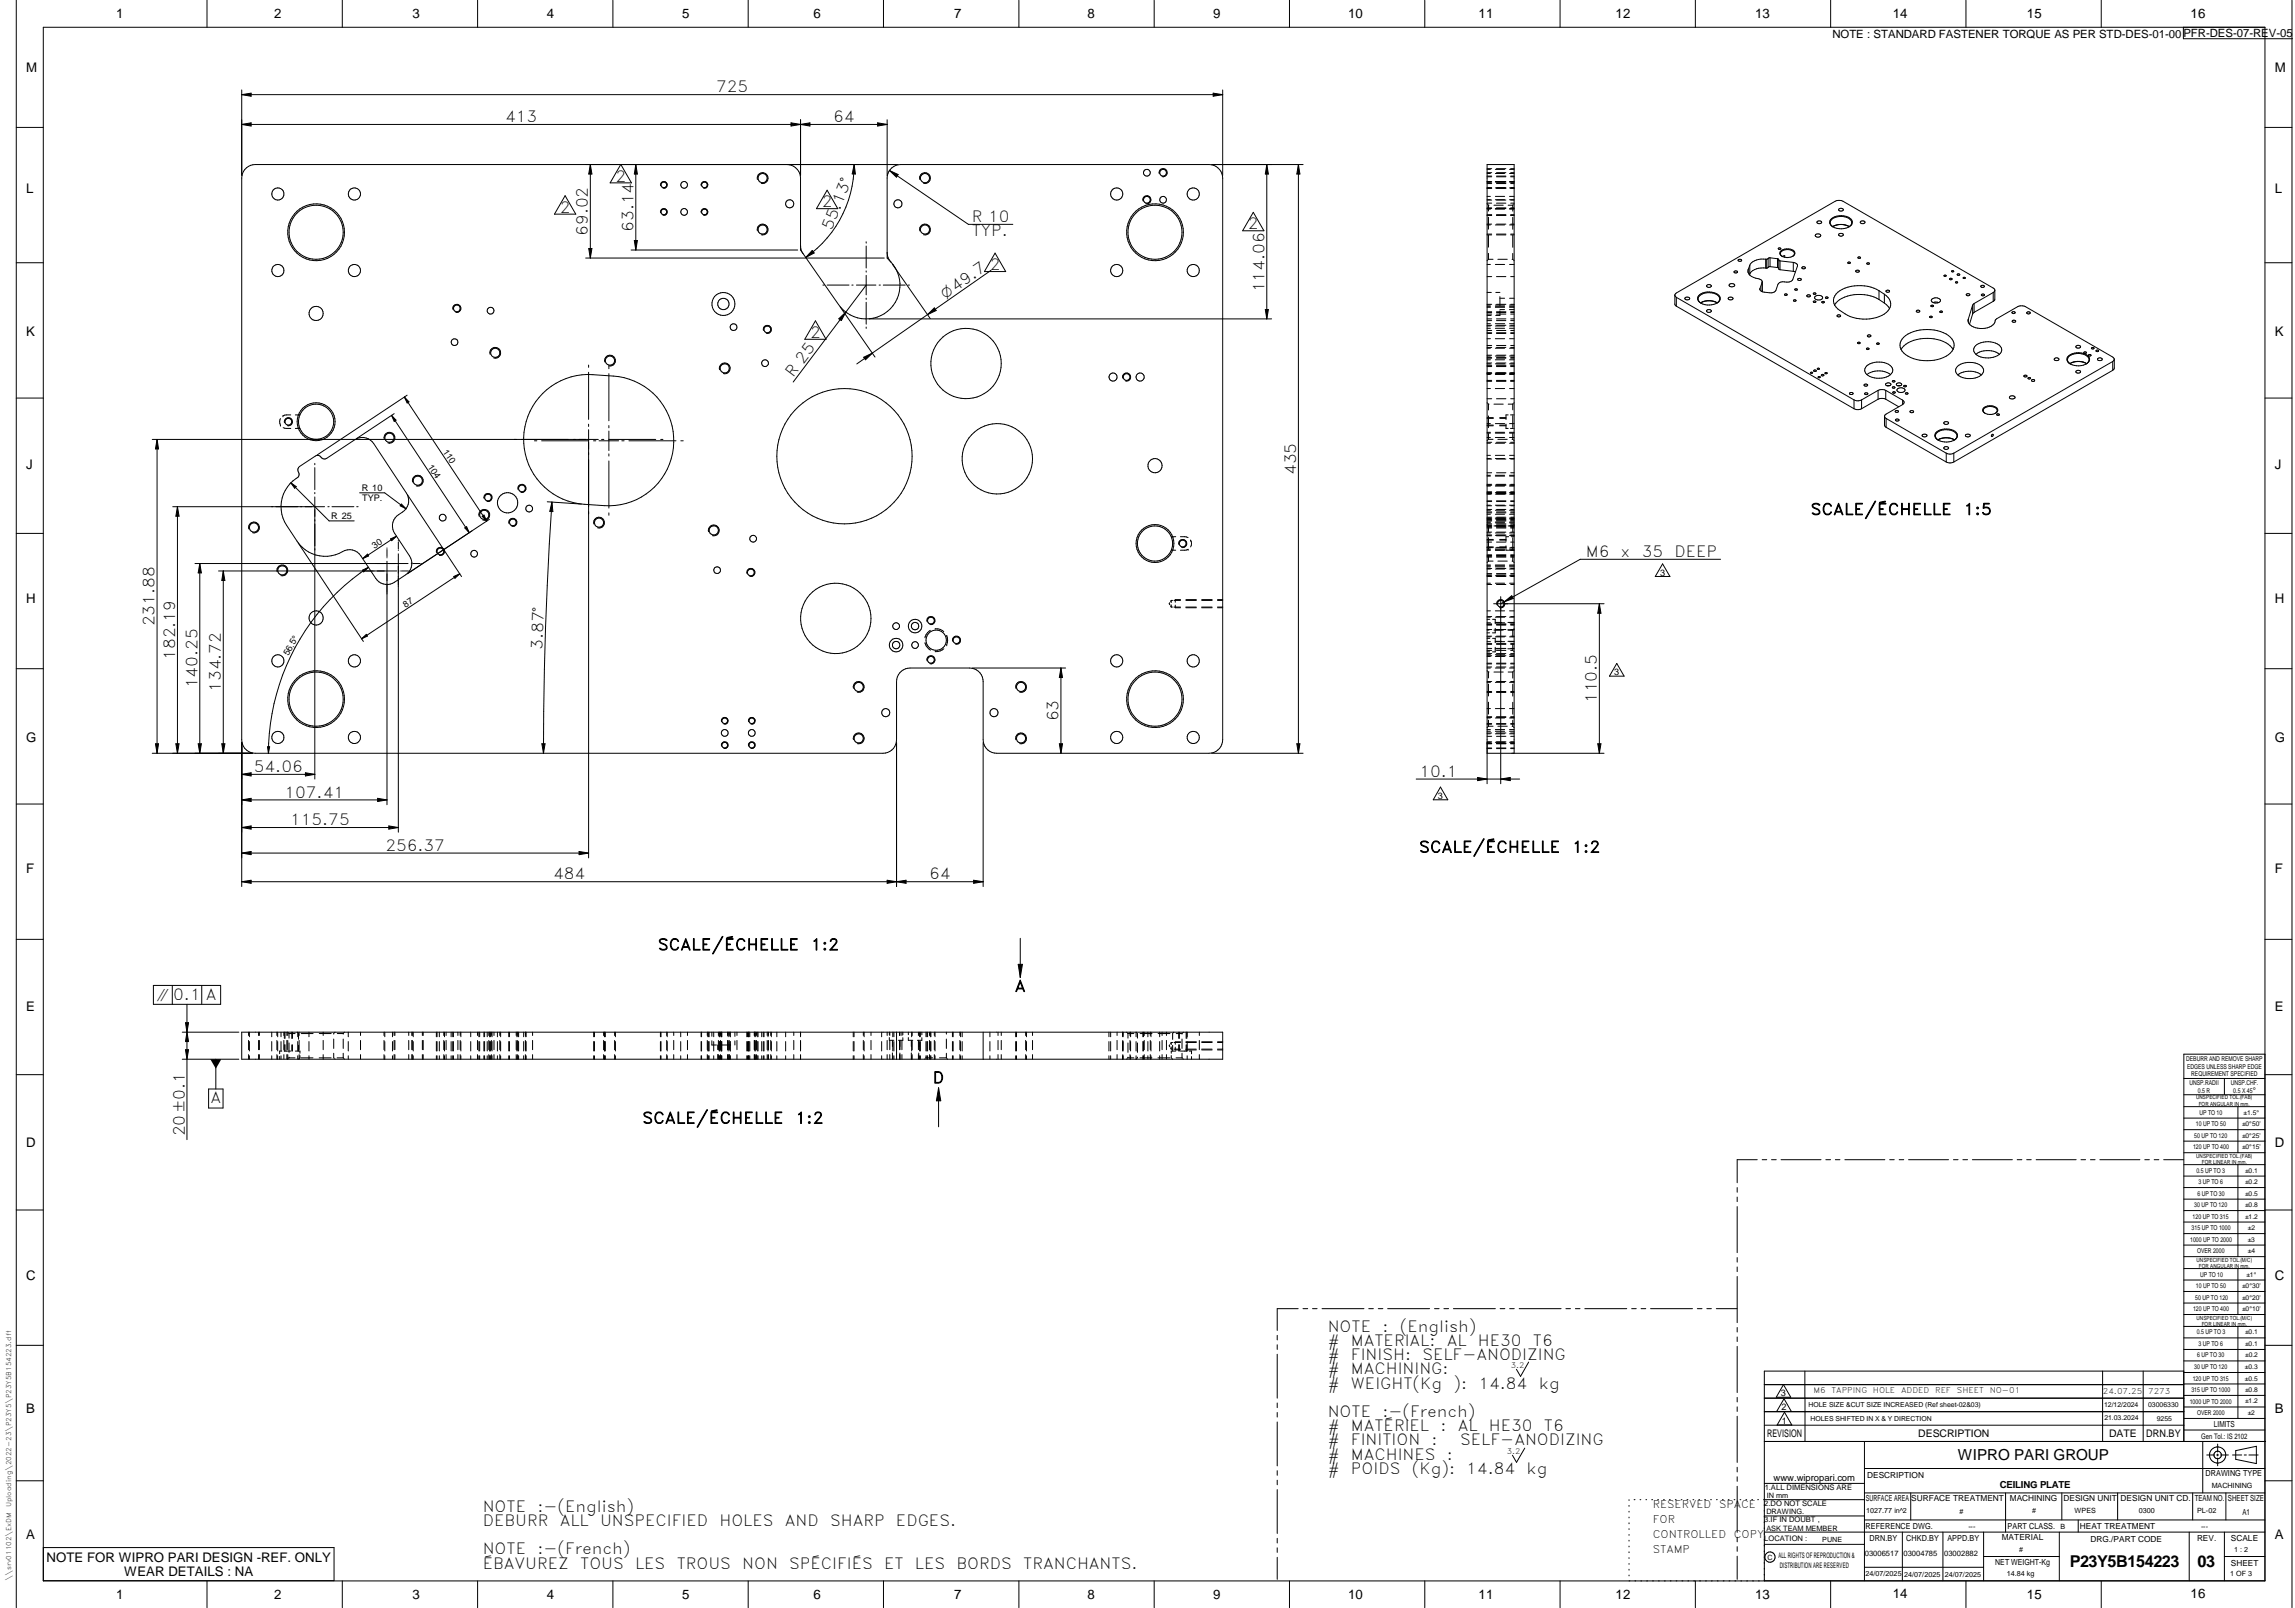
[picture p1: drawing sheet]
<svg xmlns="http://www.w3.org/2000/svg" width="848mm" height="594mm" viewBox="0 0 848 594" stroke-linecap="round" stroke-linejoin="round" font-family="sans-serif">
<defs><g id="words">
<g font-size="6">
<text x="764.8" y="578.9">P23Y5B154223</text>
<text x="812.1" y="578.9">03</text>
</g>
<g font-size="5.7">
<text x="264.6" y="34.1">725</text>
<text x="186.6" y="45.1">413</text>
<text x="307.8" y="45.1">64</text>
<text x="227.4" y="67.1">2</text>
<text x="303.7" y="76.6">2</text>
<text x="206.8" y="78.6">2</text>
<text x="359.1" y="82">R 10</text>
<text x="217.3" y="87.1" transform="rotate(-90 217.3 87.1)">69.02</text>
<text x="234.1" y="85.6" transform="rotate(-90 234.1 85.6)">63.14</text>
<text x="307.4" y="85.2" transform="rotate(-68 307.4 85.2)">55.13°</text>
<text x="359.1" y="87.3">TYP.</text>
<text x="461.1" y="84.7">2</text>
<text x="365.8" y="99.8">2</text>
<text x="467.3" y="107.9" transform="rotate(-90 467.3 107.9)">114.06</text>
<text x="299.3" y="124.8">2</text>
<text x="293.2" y="139.6" transform="rotate(-53 293.2 139.6)">R 25</text>
<text x="478.9" y="175.5" transform="rotate(-90 478.9 175.5)">435</text>
<text x="669.1" y="190.2">SCALE/ÉCHELLE</text>
<text x="725.6" y="190.2">1:5</text>
<text x="586" y="205.7">M6</text>
<text x="598.9" y="205.7">x</text>
<text x="606.7" y="205.7">35</text>
<text x="618.7" y="205.7">DEEP</text>
<text x="57.1" y="231.4" transform="rotate(-90 57.1 231.4)">231.88</text>
<text x="64.7" y="243.8" transform="rotate(-90 64.7 243.8)">182.19</text>
<text x="200.4" y="240" transform="rotate(-88 200.4 240)">3.87°</text>
<text x="72.9" y="254.3" transform="rotate(-90 72.9 254.3)">140.25</text>
<text x="81.7" y="255.6" transform="rotate(-90 81.7 255.6)">134.72</text>
<text x="590.1" y="259.7" transform="rotate(-90 590.1 259.7)">110.5</text>
<text x="391.2" y="266.5" transform="rotate(-90 391.2 266.5)">63</text>
<text x="93.8" y="285.2">54.06</text>
<text x="524.6" y="286.9">10.1</text>
<text x="105.2" y="294.7">107.41</text>
<text x="107.2" y="304.8">115.75</text>
<text x="142.4" y="314.3">256.37</text>
<text x="524.4" y="315">SCALE/ÉCHELLE</text>
<text x="580.9" y="315">1:2</text>
<text x="204.4" y="324.9">484</text>
<text x="343.4" y="324.9">64</text>
<text x="243.1" y="351">SCALE/ÉCHELLE</text>
<text x="299.6" y="351">1:2</text>
<text x="64" y="369.3">0.1 A</text>
<text x="375" y="366.4">A</text>
<text x="344.7" y="400.2">D</text>
<text x="77.8" y="407.6">A</text>
<text x="68.2" y="419.8" transform="rotate(-90 68.2 419.8)">20±0.1</text>
<text x="237.4" y="415.1">SCALE/ÉCHELLE</text>
<text x="293.9" y="415.1">1:2</text>
<text x="490.6" y="492">NOTE</text>
<text x="510.8" y="492">:</text>
<text x="517.3" y="492">(English)</text>
<text x="490.6" y="497.2">#</text>
<text x="499.2" y="497.2">MATERIAL:</text>
<text x="534.6" y="497.2">AL</text>
<text x="546.2" y="497.2">HE30</text>
<text x="566.5" y="497.2">T6</text>
<text x="490.6" y="502.5">#</text>
<text x="499.2" y="502.5">FINISH:</text>
<text x="525.6" y="502.5">SELF-ANODIZING</text>
<text x="490.6" y="507.7">#</text>
<text x="499.2" y="507.7">MACHINING:</text>
<text x="490.6" y="513">#</text>
<text x="499.2" y="513">WEIGHT(Kg</text>
<text x="537.1" y="513">):</text>
<text x="546.4" y="513">14.84</text>
<text x="568.6" y="513">kg</text>
<text x="490.6" y="523.5">NOTE</text>
<text x="510.8" y="523.5">:-(French)</text>
<text x="490.6" y="528.7">#</text>
<text x="490.6" y="534">#</text>
<text x="499.2" y="534">FINITION</text>
<text x="499.2" y="528.7">MATÉRIEL</text>
<text x="529" y="534">:</text>
<text x="532.3" y="528.7">:</text>
<text x="538.7" y="528.7">AL</text>
<text x="539.6" y="534">SELF-ANODIZING</text>
<text x="550.2" y="528.7">HE30</text>
<text x="570.5" y="528.7">T6</text>
<text x="490.6" y="539.2">#</text>
<text x="499.2" y="539.2">MACHINES</text>
<text x="534.7" y="539.2">:</text>
<text x="490.6" y="544.5">#</text>
<text x="499.2" y="544.5">POIDS</text>
<text x="521.7" y="544.5">(Kg):</text>
<text x="541.9" y="544.5">14.84</text>
<text x="564.1" y="544.5">kg</text>
<text x="178.4" y="558.5">NOTE</text>
<text x="178.4" y="563.8">DEBURR</text>
<text x="198.6" y="558.5">:-(English)</text>
<text x="206.8" y="563.8">ALL</text>
<text x="221.7" y="563.8">UNSPECIFIED</text>
<text x="265.9" y="563.8">HOLES</text>
<text x="290" y="563.8">AND</text>
<text x="306.7" y="563.8">SHARP</text>
<text x="331.1" y="563.8">EDGES.</text>
<text x="178.4" y="574.3">NOTE</text>
<text x="198.6" y="574.3">:-(French)</text>
<text x="178.4" y="579.5">ÉBAVUREZ</text>
<text x="214.4" y="579.5">TOUS</text>
<text x="234.7" y="579.5">LES</text>
<text x="250.1" y="579.5">TROUS</text>
<text x="274.3" y="579.5">NON</text>
<text x="291.7" y="579.5">SPÉCIFIÉS</text>
<text x="326.7" y="579.5">ET</text>
<text x="338.1" y="579.5">LES</text>
<text x="353.5" y="579.5">BORDS</text>
<text x="378.1" y="579.5">TRANCHANTS.</text>
</g>
<text font-size="5.6" x="723.5" y="539.3">WIPRO PARI GROUP</text>
<g font-size="5.4">
<text x="349.3" y="110.6" transform="rotate(-35 349.3 110.6)">O49.7</text>
<text x="58" y="369.3">i</text>
</g>
<g font-size="4.9">
<text x="42.9" y="6.6">1</text>
<text x="101.3" y="6.7">2</text>
<text x="152.5" y="6.7">3</text>
<text x="202.1" y="6.7">4</text>
<text x="252.1" y="6.7">5</text>
<text x="300.6" y="6.7">6</text>
<text x="352.6" y="6.7">7</text>
<text x="401.9" y="6.7">8</text>
<text x="448.4" y="6.7">9</text>
<text x="498.1" y="6.7">10</text>
<text x="546.4" y="6.7">11</text>
<text x="597" y="6.7">12</text>
<text x="648.5" y="6.6">13</text>
<text x="699.4" y="6.6">14</text>
<text x="749" y="6.7">15</text>
<text x="809.5" y="6.6">16</text>
<text x="9.7" y="26.7">M</text>
<text x="840.6" y="26.7">M</text>
<text x="9.7" y="71.4">L</text>
<text x="840.6" y="71.4">L</text>
<text x="9.7" y="124.2">K</text>
<text x="840.6" y="124.2">K</text>
<text x="9.7" y="173.4">J</text>
<text x="840.6" y="173.4">J</text>
<text x="9.7" y="222.7">H</text>
<text x="840.6" y="222.7">H</text>
<text x="9.7" y="274.3">G</text>
<text x="840.6" y="274.3">G</text>
<text x="9.7" y="322.6">F</text>
<text x="840.6" y="322.6">F</text>
<text x="9.7" y="373.3">E</text>
<text x="840.6" y="373.3">E</text>
<text x="9.7" y="423.8">D</text>
<text x="840.6" y="423.8">D</text>
<text x="9.7" y="472.8">C</text>
<text x="840.6" y="472.8">C</text>
<text x="9.7" y="522.1">B</text>
<text x="840.6" y="522.1">B</text>
<text x="9.7" y="568.7">A</text>
<text x="840.6" y="568.7">A</text>
<text x="17.2" y="577">NOTE FOR WIPRO PARI DESIGN -REF. ONLY</text>
<text x="45.9" y="582.3">WEAR DETAILS : NA</text>
<text x="42.9" y="590.6">1</text>
<text x="101.3" y="590.7">2</text>
<text x="152.5" y="590.7">3</text>
<text x="202.1" y="590.7">4</text>
<text x="252.1" y="590.7">5</text>
<text x="300.6" y="590.7">6</text>
<text x="352.6" y="590.7">7</text>
<text x="401.9" y="590.7">8</text>
<text x="448.4" y="590.7">9</text>
<text x="498.1" y="590.7">10</text>
<text x="546.4" y="590.7">11</text>
<text x="597" y="590.7">12</text>
<text x="648.5" y="590.6">13</text>
<text x="699.4" y="590.5">14</text>
<text x="749" y="590.7">15</text>
<text x="809.5" y="590.5">16</text>
</g>
<text font-size="4.2" x="677.1" y="13.9">NOTE : STANDARD FASTENER TORQUE AS PER STD-DES-01-00PFR-DES-07-REV-05</text>
<g font-size="3.9">
<text x="653" y="530.9">REVISION</text>
<text x="708.9" y="530.9">DESCRIPTION</text>
<text x="779.4" y="530.9">DATE</text>
<text x="793.1" y="530.9">DRN.BY</text>
<text x="610.8" y="557.1">RESERVED</text>
<text x="635.2" y="557.1">SPACE</text>
<text x="610.8" y="562.7">FOR</text>
<text x="610.8" y="568.3">CONTROLLED</text>
<text x="640.7" y="568.3">COPY</text>
<text x="610.8" y="573.8">STAMP</text>
</g>
<text font-size="3.6" x="739" y="549.8">CEILING PLATE</text>
<text font-size="3.5" x="655.4" y="547.1">www.wipropari.com</text>
<g font-size="3.4">
<text x="163.6" y="166.9" transform="rotate(56 163.6 166.9)">110</text>
<text x="158" y="172.5" transform="rotate(56 158 172.5)">104</text>
<text x="133.7" y="181.5">R 10</text>
<text x="133.8" y="185.1">TYP.</text>
<text x="122.4" y="191.9">R 25</text>
<text x="138.4" y="202.8" transform="rotate(-33 138.4 202.8)">30</text>
<text x="613.5" y="212.6">3</text>
<text x="149.9" y="224.5" transform="rotate(-33 149.9 224.5)">87</text>
<text x="106.6" y="242.5" transform="rotate(-62 106.6 242.5)">56.5°</text>
<text x="596.5" y="249.4">3</text>
<text x="531.4" y="295.1">3</text>
<text x="658.1" y="515.9">3</text>
<text x="658.3" y="521.1">2</text>
<text x="658.5" y="526.1">1</text>
</g>
<g font-size="3.1">
<text x="818.1" y="527.3">LIMITS</text>
<text x="815" y="545.5">DRAWING TYPE</text>
<text x="690" y="546.1">DESCRIPTION</text>
<text x="689.5" y="554.6">SURFACE AREA</text>
<text x="706.2" y="554.6">SURFACE TREATMENT</text>
<text x="742.7" y="554.6">MACHINING</text>
<text x="762.5" y="554.6">DESIGN UNIT</text>
<text x="783.6" y="554.6">DESIGN UNIT CD.</text>
<text x="811" y="554.4">TEAM NO.</text>
<text x="823.3" y="554.5">SHEET SIZE</text>
<text x="828.6" y="559.9">A1</text>
<text x="689.4" y="564.9">REFERENCE DWG.</text>
<text x="690.8" y="569.3">DRN.BY</text>
<text x="704.4" y="569.2">CHKD.BY</text>
<text x="719.6" y="569.3">APPD.BY</text>
<text x="739.7" y="569.1">MATERIAL</text>
<text x="741.8" y="564.7">PART CLASS.</text>
<text x="768.6" y="564.7">HEAT TREATMENT</text>
<text x="772.5" y="569.7">DRG./PART CODE</text>
<text x="811.9" y="569.3">REV.</text>
<text x="824.4" y="569.4">SCALE</text>
<text x="737.3" y="578">NET WEIGHT-Kg</text>
<text x="824.4" y="578.5">SHEET</text>
</g>
<text font-size="3" x="832.4" y="403.9">°</text>
<g font-size="2.9">
<text x="670.2" y="514.7">M6</text>
<text x="676.8" y="514.7">TAPPING</text>
<text x="692.1" y="514.7">HOLE</text>
<text x="702.5" y="514.7">ADDED</text>
<text x="715.1" y="514.7">REF</text>
<text x="723.1" y="514.7">SHEET</text>
<text x="735.3" y="514.7">NO-01</text>
<text x="777.1" y="514.9">24.07.25</text>
<text x="793.9" y="514.9">7273</text>
</g>
<g font-size="2.8">
<text x="558.3" y="505.4">3.2</text>
<text x="813.4" y="531.5">Gen Tol.: IS 2102</text>
<text x="556.9" y="537.2">3.2</text>
<text x="652.1" y="550.4">1.ALL DIMENSIONS ARE</text>
<text x="652" y="556.4">2.DO NOT SCALE</text>
<text x="652" y="562.5">3.IF IN DOUBT ,</text>
<text x="652" y="569.2">LOCATION :</text>
<text x="657.2" y="575.8">ALL RIGHTS OF REPRODUCTION &amp;</text>
<text x="689.1" y="575">03006517</text>
<text x="703.4" y="574.9">03004785</text>
<text x="718.4" y="575">03002882</text>
<text x="657.7" y="579.2">DISTRIBUTION ARE RESERVED</text>
</g>
<g font-size="2.7">
<text x="817.3" y="549.9">MACHINING</text>
<text x="652.9" y="553.5">IN mm</text>
<text x="652.7" y="559.5">DRAWING.</text>
<text x="689.6" y="559.1">1027.77 in^2</text>
<text x="724.1" y="559.2">#</text>
<text x="751" y="559.1">#</text>
<text x="766.6" y="559">WPES</text>
<text x="790.3" y="558.8">0300</text>
<text x="811.9" y="558.8">PL-02</text>
<text x="652.7" y="565.5">ASK TEAM MEMBER</text>
<text x="673.4" y="569.6">PUNE</text>
<text x="727.4" y="564.9">---</text>
<text x="761.4" y="564.9">B</text>
<text x="813.3" y="564.9">---</text>
<text x="746.1" y="573.2">#</text>
<text x="825.6" y="573.4">1 : 2</text>
<text x="653.1" y="576.3">C</text>
<text x="689.4" y="582.4">24/07/2025</text>
<text x="703.7" y="582.5">24/07/2025</text>
<text x="718.7" y="582.6">24/07/2025</text>
<text x="741.6" y="582.2">14.84 kg</text>
<text x="824.1" y="582.4">1 OF 3</text>
</g>
<g font-size="2.5">
<text x="807.8" y="392">DEBURR AND REMOVE SHARP</text>
<text x="808.2" y="394.8">EDGES UNLESS SHARP EDGE</text>
<text x="809.1" y="400.9">UNSP.RADII</text>
<text x="809.8" y="397.6">REQUIREMENT SPECIFIED</text>
<text x="824.4" y="400.7">UNSP.CHF.</text>
<text x="812.2" y="403.6">0.5 R</text>
<text x="825.3" y="403.9">0.5 X 45</text>
<text x="812.8" y="411.8">UP TO 10</text>
<text x="829.1" y="411.9">±1.5°</text>
<text x="811.4" y="416.1">10 UP TO 50</text>
<text x="828.5" y="416.1">±0°50'</text>
<text x="810.4" y="424.5">120 UP TO 400</text>
<text x="810.9" y="420.3">50 UP TO 120</text>
<text x="828.5" y="424.5">±0°15'</text>
<text x="828.5" y="420.3">±0°25'</text>
<text x="811.7" y="433.2">0.5 UP TO 3</text>
<text x="812.5" y="437.5">3 UP TO 6</text>
<text x="829.6" y="437.4">±0.2</text>
<text x="829.6" y="433.2">±0.1</text>
<text x="812" y="441.7">6 UP TO 30</text>
<text x="829.6" y="441.7">±0.5</text>
<text x="810.9" y="445.9">30 UP TO 120</text>
<text x="829.6" y="446">±0.8</text>
<text x="809.9" y="454.4">315 UP TO 1000</text>
<text x="810.3" y="450.2">120 UP TO 315</text>
<text x="829.6" y="450.2">±1.2</text>
<text x="830.7" y="454.4">±2</text>
<text x="809.4" y="458.7">1000 UP TO 2000</text>
<text x="830.6" y="458.7">±3</text>
<text x="811.9" y="463">OVER 2000</text>
<text x="830.7" y="463">±4</text>
<text x="813.1" y="471.6">UP TO 10</text>
<text x="830.1" y="471.6">±1°</text>
<text x="811.4" y="475.9">10 UP TO 50</text>
<text x="828.5" y="475.9">±0°30'</text>
<text x="810.4" y="484.4">120 UP TO 400</text>
<text x="811.2" y="480.1">50 UP TO 120</text>
<text x="828.5" y="484.4">±0°10'</text>
<text x="828.5" y="480.1">±0°20'</text>
<text x="811.7" y="493">0.5 UP TO 3</text>
<text x="812.4" y="497.2">3 UP TO 6</text>
<text x="829.6" y="497.3">±0.1</text>
<text x="829.6" y="493">±0.1</text>
<text x="811.9" y="501.5">6 UP TO 30</text>
<text x="829.6" y="501.5">±0.2</text>
<text x="810.8" y="505.8">30 UP TO 120</text>
<text x="829.6" y="505.8">±0.3</text>
<text x="809.8" y="514.3">315 UP TO 1000</text>
<text x="810.3" y="510.1">120 UP TO 315</text>
<text x="829.6" y="510">±0.5</text>
<text x="829.6" y="514.3">±0.8</text>
<text x="668.4" y="519.9">HOLE SIZE &amp;CUT SIZE INCREASED (Ref sheet-02&amp;03)</text>
<text x="777.5" y="520">12/12/2024</text>
<text x="793.8" y="519.9">03006330</text>
<text x="809.2" y="518.5">1000 UP TO 2000</text>
<text x="829.6" y="518.5">±1.2</text>
<text x="669.1" y="524.9">HOLES SHIFTED IN X &amp; Y DIRECTION</text>
<text x="777.6" y="524.8">21.03.2024</text>
<text x="797" y="524.8">9255</text>
<text x="811.9" y="522.8">OVER 2000</text>
<text x="830.6" y="522.7">±2</text>
</g>
<g font-size="2.4">
<text x="4.1" y="556.9" transform="rotate(-90 4.1 556.9)">Uploading\2022-23\P23Y5\P23Y5B154223.dft</text>
<text x="4.1" y="584.1" transform="rotate(-90 4.1 584.1)">\\srv01102\ExDM</text>
</g>
<g font-size="2.1">
<text x="811.5" y="406.1">UNSPECIFIED TOL.(FAB)</text>
<text x="812.5" y="408.5">FOR ANGULAR IN mm.</text>
<text x="811.6" y="427.7">UNSPECIFIED TOL.(FAB)</text>
<text x="813.6" y="430.1">FOR LINEAR IN mm.</text>
<text x="811.7" y="466.1">UNSPECIFIED TOL.(M/C)</text>
<text x="812.5" y="468.5">FOR ANGULAR IN mm.</text>
<text x="811.7" y="487.6">UNSPECIFIED TOL.(M/C)</text>
<text x="813.6" y="489.9">FOR LINEAR IN mm.</text>
</g>
</g></defs>
<g fill="none" stroke="#000" stroke-width=".37">
<path d="M6 .1v593.9M16 10.1h821v573.9l-821 .1zM76.5 .1v10M126.5 .1v10M176.5 .1v10M226.5 .1v10M276.5 .1v10M326.5 .1v10M376.5 .1v10M426.5 .1v10M476.5 .1v10M526.5 .1v10"/>
<path d="M576.5 .1v10M626.5 .1v10M676.5 .1v10M726.5 .1v10M776.5 .1v10M806.8 10.1v4.2h40.4M847 .1v593.9M89.3 33.2v31.6M89.3 35h362.5M89.3 35l3.5-.6v1.2zM448.3 34.4l3.5 .6-3.5 .6zM451.8 33.2v31.6"/>
<path d="M6 47.1h10M89.3 46h238.5M89.3 46l3.5-.6v1.2zM292.3 45.4l7 1.2v-1.2l-7 1.2zM295.8 44.2v20.6M324.3 45.4l3.5 .6-3.5 .6zM327.8 44.2v20.6M837 47.1h10M208.8 72.3l4 6.8h-7.9zM218.1 60.8v34.5M218.1 60.8l.6 3.5h-1.1zM229.4 60.7l3.9 6.9h-7.8z"/>
<path d="M234.9 60.8v31.6M235 60.8l.5 3.5h-1.1zM244.1 68.6a1.25 1.25 0 0 1 1.1-1.5 1.25 1.25 0 0 1 1.4 1.3 1.25 1.25 0 0 1-1.6 1.1M244.1 78.6a1.25 1.25 0 0 1 1.1-1.6 1.25 1.25 0 0 1 1.4 1.4 1.25 1.25 0 0 1-1.6 1.1M259.1 68.6a1.24 1.24 0 0 1 1.1-1.5 1.24 1.24 0 0 1 1.4 1.4 1.24 1.24 0 0 1-1.6 1M259.1 78.6a1.24 1.24 0 0 1 1.1-1.5 1.24 1.24 0 0 1 1.4 1.4 1.24 1.24 0 0 1-1.6 1M279.9 66.3a2 2 0 0 1 1.7-2.5 2 2 0 0 1 2.2 2.1 2 2 0 0 1-2.5 1.8M290.8 60.8a5.1 5.1 0 0 1 5 5v25.4M305.6 70.3l4 6.8h-7.9zM315.6 60.8a41.9 41.9 0 0 1-17.9 34.3M315.6 60.8l.5 3.5h-1.2zM328.7 63l29.1 19.9h16.5"/>
<path d="M328.7 63l3.2 1.5-.6 .9zM331.8 60.8h-237.5a5 5 0 0 0-5 5v207.5a4.9 4.9 0 0 0 5 5h232a5 5 0 0 0 5-5v-21.5a5 5 0 0 1 5-5h22a5 5 0 0 1 5 5v21.5a5 5 0 0 0 5 5h78.5a5.1 5.1 0 0 0 5-5v-207.5a5.1 5.1 0 0 0-5-5h-114a5 5 0 0 0-5 5v28.1M339.9 66.3a2 2 0 0 1 1.7-2.5 2 2 0 0 1 2.2 2.2 2 2 0 0 1-2.5 1.7M422.4 74.2a1.51 1.51 0 0 1 1.3-1.9 1.51 1.51 0 0 1 1.6 1.6 1.51 1.51 0 0 1-1.9 1.4M428.4 64.2a1.49 1.49 0 0 1 1.3-1.9 1.49 1.49 0 0 1 1.6 1.6 1.49 1.49 0 0 1-1.9 1.3M447.8 60.8h33.7M463.1 78.4l4 6.9h-7.9zM468.1 60.8v57M468.1 60.8l.6 3.5h-1.1zM479.8 60.8v217.5M479.8 60.8l.6 3.5h-1.2zM549.5 73.8h1.3"/>
<path d="M549.5 77h1.7M549.5 69.4h1.3M549.5 64.1h1.3M549.5 67.3h1.3M549.5 77.3h1.3M549.5 67.1h1.7M549.5 75.3l.2 .2M549.5 62.3h1.7M549.5 67.5h1.7M549.5 73.9h1.7M549.5 76.8h1.7M549.5 69.3h1.7"/>
<path d="M549.5 79.3h1.7M549.5 69.6h1.7M549.5 79.5h1.7M549.5 63.8h1.7M549.5 67.8h1.7M549.5 65.3h1.7M549.5 62.6h1.3M549.5 72.6h1.3M549.5 65.1h1.7M549.5 75.1h1.7M549.9 75.6l.1 .2M550 75.8h.2"/>
<path d="M550 75.8v2.2M552.1 75.8h3.4M552.6 73.8h3.4M552.6 77h3.9M552.6 69.4h3.4M552.6 64.1h3.4M552.6 67.3h3.4M552.6 77.3h3.4M552.6 67.1h3.9M552.6 62.6h3.4M552.6 72.6h3.4M553 62.3h3.5"/>
<path d="M553 67.5h3.5M553 73.9h3.5M553 76.8h3.5M553 69.3h3.5M553 79.3h3.5M553 69.6h3.5M553 79.5h3.5M553 63.8h3.5M553 67.8h3.5M553 65.3h3.5M553 65.1h3.5M553 75.1h3.5"/>
<path d="M557.3 75.8h1.7M557.8 73.8h1.7M557.8 77h1.7M557.8 69.4h1.7M557.8 64.1h1.7M557.8 67.3h1.7M557.8 77.3h1.7M557.8 67.1h1.7M557.8 62.6h1.7M557.8 72.6h1.7M558.2 62.3h1.3M558.2 67.5h1.3"/>
<path d="M558.2 73.9h1.3M558.2 76.8h1.3M558.2 69.3h1.3M558.2 79.3h1.3M558.2 69.6h1.3M558.2 79.5h1.3M558.2 63.8h1.3M558.2 67.8h1.3M558.2 65.3h1.3M558.2 65.1h1.3M558.2 75.1h1.3M559 75.8v2.2"/>
<path d="M559.2 75.6l-.2 .2M559.5 75.3l-.1 .1M679.5 77.3l.6-.3 1 .3a.81 .81 0 0 1-.8 .7 .81 .81 0 0 1-.8-.7zM6 97.1h10M216.4 95.3h110.4M217.6 91.8h1.1l-.6 3.5zM233.2 92.4h61.6M234.4 88.9h1.1l-.6 3.5zM279.9 85.3a2 2 0 0 1 1.7-2.5 2 2 0 0 1 2.2 2.2 2 2 0 0 1-2.5 1.7M295.8 90.8l.4 2 .5 .8M295.8 91.4v.1M295.8 91.7h.1"/>
<path d="M295.8 91.9l.3 .9M296.3 93.1l.1 .1M296.5 93.3l.2 .3M296.7 93.6l13.1 18.9a12.5 12.5 0 0 0 18.2 2.5 12.5 12.5 0 0 0 1.2-18.2M300.1 92.5l.8 1-3.2 1.6zM320.1 89.3v.5M320.1 90.9v8.1M327.8 93.3l.1 1M327.8 94.1v.1M327.8 94.4v.1M327.8 94.7v.6l.4 .5M327.9 94.3l1.3 2.5"/>
<path d="M328.4 95.9v.1M328.6 96.1v.1M328.8 96.4l.4 .4M329.8 97.6l13.9 20.1M339.9 85.3a2 2 0 0 1 1.8-2.5 2 2 0 0 1 2.1 2.2 2 2 0 0 1-2.5 1.7M366.2 99.9l-49.6 34.6M367.7 93.5l3.9 6.8h-7.8zM549.5 97.7h1.3M549.5 83.1h1.3M549.5 86.5h1.7M549.5 82.8h1.7M549.5 86.8h1.7"/>
<path d="M549.7 96.2l-.2 .1M550 95.8h1.7M550 95.8l-.1 .2M550 80.3v4.4M550 86.9v4.4M550 93.6v2.2M552.6 97.7h3.4M552.6 83.1h3.4M553 86.5h3.5M553 82.8h3.5M553 86.8h3.5M553.5 95.8h3.5"/>
<path d="M557.8 97.7h1.7M557.8 83.1h1.7M558.2 86.5h1.3M558.2 82.8h1.3M558.2 86.8h1.3M558.8 95.8h.2M559 80.3v4.4M559 87v4.4M559 93.6v2.2M559 95.8l.1 .1M559.4 96.1l.1 .2M642.3 96l1.2-.1a.58 .58 0 0 1-.6 .7 .58 .58 0 0 1-.6-.6z"/>
<path d="M646 99.6a2.79 2.79 0 0 0 2.8 3.2l1.4 .3 .8 .5 .2 4M646 99.6v1.2M646.6 98v3.3M646.6 98l-.6 1.6M652.5 99a5.8 5.8 0 0 0-5.9 2.3M652.5 99l.2 .1M652.5 95.8v3.2M652.5 95.8a5.8 5.8 0 0 0-5.9 2.2M652.5 95.8h.2M652.7 95.8v3.3M653.4 95.5v3.3M653.4 98.8l-.7 .3"/>
<path d="M653.4 95.5l-.7 .3M654.1 95.2l-.7 .3M654.1 98.5l2.7 .3M654.1 95.2l2.7 .4M654.1 95.2v3.3M654.1 98.5l-.7 .3M656.8 98.8l.5 .3M656.8 95.6v3.2M656.8 95.6l.5 .4v3.3l.5 .4M657.2 91.7l.4-.1 .5 .3-.7 .2zM657.3 96.1l.5 .3M657.8 96.4l4.9 .5"/>
<path d="M657.8 99.7l4.9 .5M657.8 96.4v3.3M658.2 94.4a1.26 1.26 0 0 1-.1-1.4 1.26 1.26 0 0 1 1.2-.6 2.93 2.93 0 0 1 3.8 1.3l-.7 1M658.4 94.6l1.1 .4M658.6 94.7a1.27 1.27 0 0 1-.8-1.6 3.7 3.7 0 0 1 5.4 0 1.61 1.61 0 0 1-1.7 1.9h-2M658.7 94.8l.8-.4v.6M662.7 96.9l.5 .2a1.09 1.09 0 0 1 1 1.2l-1.9 5.3-1 .5h-2.6l-1.1 .3-.6 .6-.7 2.3-.7 .6a7.5 7.5 0 0 1-4.8-.3l-.4-1M662.7 96.9v3.3M665.9 98.8l1.1-.1a.56 .56 0 0 1-.5 .7 .56 .56 0 0 1-.6-.6zM670.9 86.8a1.05 1.05 0 0 1 1.1-.4 1.05 1.05 0 0 1 .8 .8 1.05 1.05 0 0 1-1.2 .5 1.05 1.05 0 0 1-.7-.9zM671.5 81.9l.6-.3 1 .3a.8 .8 0 0 1-.8 .8 .8 .8 0 0 1-.8-.8zM676.4 81.2a5.7 5.7 0 0 1 7.9 .2 1.96 1.96 0 0 1-1.4 2.6 5.5 5.5 0 0 1-6.7-1.4z"/>
<path d="M676.9 83.5a1.93 1.93 0 0 1-.3-2.2 1.93 1.93 0 0 1 1.8-1.1 5.1 5.1 0 0 1 5.8 1.6 1.62 1.62 0 0 1-1 2.1M677.4 83.6a6.5 6.5 0 0 1 5.8 0M679.5 86.5l.6-.3 1 .3a.8 .8 0 0 1-.8 .8 .8 .8 0 0 1-.8-.8zM682.9 96.9h.7l.2 .3-.7 .2zM683.4 83.7a6.3 6.3 0 0 0-6.2 0M685.8 100l.8-.2 .5 .3a.65 .65 0 0 1-.7 .5 .65 .65 0 0 1-.6-.6zM686.6 95l.5-.1 .4 .4-.6 .2zM687.5 81.9l1-.3 .6 .3a.8 .8 0 0 1-.8 .8 .8 .8 0 0 1-.8-.8zM837 97.1h10M167.4 114.3a1.51 1.51 0 0 1 1.3-1.9 1.51 1.51 0 0 1 1.6 1.7 1.51 1.51 0 0 1-1.9 1.3M301.3 118.5l4 6.8h-7.9zM304.1 105.3h.5"/>
<path d="M305.6 105.3h8.1M310 117.8l2.5-2.5-1.6 3.1zM310.4 113.3l12.9 18.6M314.8 105.3h.5M316.5 105.3h7.2M320.1 100.1v.4M320.1 110.2v.4M320.1 111.7v8.1M320.1 101.7v7.2M320.1 105.3l-27 35.8M321.1 117.8h148.8M324.9 105.3h.4"/>
<path d="M326.4 105.3h8.1M335.6 105.3h.5M342.7 116.2l2.6-2.5 .6 1zM467.6 114.3h1.1l-.6 3.5zM549.5 112.7h1.3M549.5 113.2h1.3M549.5 113.5h1.3M549.5 119.6h1.3M549.5 117.8h1.7M549.5 102.2h1.7M549.5 118.4h1.7M549.5 116h1.7"/>
<path d="M549.5 115.2h1.7M549.5 112.4h1.7M549.5 115.4h1.7M549.5 116.5h1.6M549.5 108h1.6M552.6 112.7h3.4M552.6 113.2h3.4M552.6 113.5h3.4M552.6 119.6h3.4M552.7 108h1.6M553 117.8h3.5M553 102.2h3.5"/>
<path d="M553 118.4h3.5M553 116h3.5M553 115.2h3.5M553 112.4h3.5M553 115.4h3.5M554.3 114.4h1.7M554.3 109.6v3.5M554.3 114.9v1.6h-1.6M554.3 110.2h1.7M557.8 114.4h1.7M557.8 112.7h1.7M557.8 113.2h1.7"/>
<path d="M557.8 113.5h1.7M557.8 119.6h1.7M557.8 110.2h1.7M558.2 117.8h1.3M558.2 102.2h1.3M558.2 118.4h1.3M558.2 116h1.3M558.2 115.2h1.3M558.2 112.4h1.3M558.2 115.4h1.3M618.9 109.2l.6 .7M619.5 109.9v3.2"/>
<path d="M619.5 113.1l65.6 37.9M619.5 109.9l65.6 37.8M622.7 110.1l.6-.3 1 .3a.83 .83 0 0 1-.8 .7 .83 .83 0 0 1-.8-.7zM627.6 109.3a5.7 5.7 0 0 1 7.9 .3 2.16 2.16 0 0 1-2.2 2.8 5.2 5.2 0 0 1-5.9-1.7zM628.4 111.9a5.9 5.9 0 0 1 6.2 0M628.6 111.8a6.5 6.5 0 0 1 5.8 0M630.7 114.7l.6-.3 1 .3a.83 .83 0 0 1-.8 .7 .83 .83 0 0 1-.8-.7zM630.7 105.5l.6-.3 1 .3a.83 .83 0 0 1-.8 .7 .83 .83 0 0 1-.8-.7zM634.4 112a1.72 1.72 0 0 0 1.1-1.7 1.72 1.72 0 0 0-1.3-1.5 5.4 5.4 0 0 0-6.6 1 1.68 1.68 0 0 0 1 2.2M638.7 110.1l.6-.3 1 .3a.83 .83 0 0 1-.8 .7 .83 .83 0 0 1-.8-.7zM639 105.2a1.08 1.08 0 0 1 1.2-.5 1.08 1.08 0 0 1 .8 .9 1.09 1.09 0 0 1-1.2 .4 1.09 1.09 0 0 1-.8-.8zM640.8 100.3l1.1-.1a.56 .56 0 0 1-.5 .7 .56 .56 0 0 1-.6-.6z"/>
<path d="M646.6 101.3l-.1 .2M650.4 106.6v.5M651.2 107.6l-.1 .1M651.2 104.3l-.8 2.3M651.2 107.4v.2M659.5 108.7l.8-.1 .1 .3-.7 .2zM662.7 100.2l.8 .3M662.8 110.9l.5-.2 .4 .4-.7 .2zM663.3 106.8l.5-.1 .4 .4-.7 .1zM664.3 103h1.2a.58 .58 0 0 1-.5 .7 .58 .58 0 0 1-.7-.7zM667.7 109.1l.9-.2 .4 .3a.65 .65 0 0 1-.7 .5 .65 .65 0 0 1-.6-.6zM670.1 111.3h.8l.1 .2-.7 .3z"/>
<path d="M670.1 108.3l.8-.1 .1 .4-.7 .2zM670.9 109.4a1.69 1.69 0 0 1 2.6 .7 1.79 1.79 0 0 1-2.9-.1zM673.3 111.5l.4-.2 .5 .4-.7 .2zM674.6 109.8h.8l.1 .3-.7 .1zM678.9 116.5l.6-.2 .5 .2a.58 .58 0 0 1-.5 .6 .58 .58 0 0 1-.6-.6zM694.4 110.7a14.4 14.4 0 0 0-15.4 .6l-1.1 1.4M694.4 107.4a14.5 14.5 0 0 0-15.2 .6 3.9 3.9 0 0 0 .7 6.7 14.5 14.5 0 0 0 17.2 .7 3.9 3.9 0 0 0-.8-6.7M694.4 110.7l1.9 1.3M694.4 107.4v3.3M694.4 107.4l1.9 1.3M696.3 112l1.9 2M696.3 108.7v3.3"/>
<path d="M697 107.4l1.1-.1a.58 .58 0 0 1-.5 .7 .58 .58 0 0 1-.6-.6zM708.2 114.8l1.1-.1a.56 .56 0 0 1-.5 .7 .56 .56 0 0 1-.6-.6zM713.1 116.9l.5-.1 .4 .4-.7 .1zM713.6 112.9l.5-.2 .4 .4-.7 .2zM713.7 110.7a2.13 2.13 0 0 1 3.4 .3 2 2 0 0 1-3.4 0zM714.3 111.8l1-.2 1.1 .2M716.9 115.1l.5-.2 .4 .4-.7 .1zM720.5 103l.4-.2 .5 .4-.7 .1zM721.2 100.1l.8 .1-.6 .3zM722.7 104.2l.7 .1-.5 .3zM723.3 101.3l.7-.1 .2 .4-.7 .1zM725.5 102.5l.8 .2-.6 .2z"/>
<path d="M726.7 108.7l1.1-.1a.61 .61 0 0 1-.5 .8 .61 .61 0 0 1-.7-.5zM727.3 118a3.2 3.2 0 0 0 3.5 3.2 5.9 5.9 0 0 0 6.4-2.1l.1-.8 .5-.5 7.8-4.5 1.1-.3 1.2 .1 32.8 18.8 .6 .6v3.5l-.6 .8M727.3 118v1M728.9 112.8v3.2M728.9 112.8l-1.6 5.2M728.9 116l-1.1 3.8M729.5 112.1v3.3M729.5 112.1l-.6 .7M729.5 115.4l-.6 .6M732 105.6l1.1-.1a.61 .61 0 0 1-.4 .8 .61 .61 0 0 1-.8-.5zM732.2 108.8h1.1a.53 .53 0 0 1-.5 .5 .53 .53 0 0 1-.6-.5zM736.6 111.3l.6-.8v-3.4l-.6-.7-55.6-32.1-1.7-.3-1.1 .3-58.7 33.9-.6 .7v3.4l.6 .8"/>
<path d="M736.6 108.1l-7.1 4M736.6 108.1v3.2M736.6 111.3l-7.1 4.1M737.2 107.4l-.6 .7M743.5 115.3l.9-.1 .3 .3-.6 .4-.6-.2zM743.6 118.5l1.1-.1a.61 .61 0 0 1-.4 .7 .61 .61 0 0 1-.8-.4zM749 115.4l1.1-.1a.61 .61 0 0 1-.5 .7 .61 .61 0 0 1-.7-.4zM181.1 130.9a2 2 0 0 1 1.7-2.5 2 2 0 0 1 2.2 2.1 2 2 0 0 1-2.5 1.8M217.5 134.9v.8M217.5 137.5v17.4M223.5 133.7a2 2 0 0 1 1.8-2.4 2 2 0 0 1 2.1 2.1 2 2 0 0 1-2.5 1.8M225 135.4v.8"/>
<path d="M225 138v17.4M265.9 136.6a2 2 0 0 1 1.7-2.5 2 2 0 0 1 2.2 2.2 2 2 0 0 1-2.5 1.7M282.1 122.1a1.49 1.49 0 0 1 1.3-1.9 1.49 1.49 0 0 1 1.6 1.6 1.49 1.49 0 0 1-1.8 1.3M319.2 132l3.2-1.5-2.6 2.4zM320.1 120.8v.5M414.9 139.7a1.49 1.49 0 0 1 1.3-1.9 1.49 1.49 0 0 1 1.6 1.6 1.49 1.49 0 0 1-1.9 1.4M549.5 131.5h1.3M549.5 121.3h1.3M549.5 138h1.3M549.5 128.7h1.3M549.5 134.4h1.3M549.5 125.1h1.3"/>
<path d="M549.5 132.9h1.3M549.5 120.4h1.3M549.5 120.2h1.7M549.5 138.1h1.7M549.5 132h1.7M549.5 134.9h1.7M549.5 127.6h1.7M549.5 122.1h1.7M549.5 135.4h1.7M549.5 122.9h1.7M549.5 128.4h1.7M549.5 132.3h1.7"/>
<path d="M549.5 131.2h1.7M549.5 135.2h1.7M549.5 134.1h1.7M549.5 123.2h1.7M549.5 138.3h1.3M551.2 137.8h-1.7M552.6 131.5h3.4M552.6 121.3h3.4M552.6 138h3.4M552.6 128.7h3.4M552.6 134.4h3.4M552.6 125.1h3.4"/>
<path d="M552.6 132.9h3.4M552.6 120.4h3.4M552.6 138.3h3.4M553 120.2h3.5M553 138.1h3.5M553 132h3.5M553 134.9h3.5M553 127.6h3.5M553 122.1h3.5M553 135.4h3.5M553 122.9h3.5M553 128.4h3.5"/>
<path d="M553 132.3h3.5M553 131.2h3.5M553 135.2h3.5M553 134.1h3.5M553 123.2h3.5M556.5 137.8h-3.9M557.8 131.5h1.7M557.8 121.3h1.7M557.8 138h1.7M557.8 128.7h1.7M557.8 134.4h1.7M557.8 125.1h1.7"/>
<path d="M557.8 132.9h1.7M557.8 120.4h1.7M557.8 138.3h1.7M558.2 120.2h1.3M558.2 138.1h1.3M558.2 132h1.3M558.2 134.9h1.3M558.2 127.6h1.3M558.2 122.1h1.3M558.2 135.4h1.3M558.2 122.9h1.3M558.2 128.4h1.3"/>
<path d="M558.2 132.3h1.3M558.2 131.2h1.3M558.2 135.2h1.3M558.2 134.1h1.3M558.2 123.2h1.3M559.5 137.8h-1.7M669.1 137.6l.7 .1-.5 .2zM670.3 136.8l.7-.1 .2 .4-.7 .1zM671.6 136.1l.8 .1-.6 .3zM671.9 139.2l.5-.1 .2 .3-.5 .2zM673.1 138.5l.5-.2 .4 .4-.7 .2zM674.5 137.7l.7 .2-.5 .2z"/>
<path d="M686.5 126.5l.5-.1 .4 .4-.7 .2zM689.8 128.7l.4-.1 .5 .3-.7 .2zM689.8 135.2a7.4 7.4 0 0 1 9.1 .3 2.43 2.43 0 0 1-1.8 3.8 7.2 7.2 0 0 1-7.7-1.5 1.97 1.97 0 0 1 .4-2.6zM690.1 123.9l1.1-.1a.56 .56 0 0 1-.5 .7 .56 .56 0 0 1-.6-.6zM693.5 126.8l.8-.1 .1 .3-.6 .2zM698.6 138.4a7.6 7.6 0 0 0-8.7 0M703.5 124.6a14.5 14.5 0 0 1 17.3 0 3.9 3.9 0 0 1-.8 6.4 14.8 14.8 0 0 1-16.5-.6 3.7 3.7 0 0 1 0-5.8zM721.7 129.1a12.1 12.1 0 0 0-12.1-3.9 9.4 9.4 0 0 0-7.1 3.9M723.3 135.3a7.4 7.4 0 0 1 9.2 .3 2.43 2.43 0 0 1-1.8 3.8 7.1 7.1 0 0 1-7.7-1.5 1.91 1.91 0 0 1 .3-2.6zM730 127.7a7.4 7.4 0 0 1 9.2 .2 2.41 2.41 0 0 1-1.8 3.8 7 7 0 0 1-7.7-1.4 1.91 1.91 0 0 1 .3-2.6zM732.2 138.5a7.6 7.6 0 0 0-8.7 0M738.9 130.9a7.6 7.6 0 0 0-8.7 0"/>
<path d="M747.9 138.8h1.1a.51 .51 0 0 1-.5 .5 .51 .51 0 0 1-.6-.5zM759.2 132.5l.6-.3 1 .3a.81 .81 0 0 1-.8 .8 .81 .81 0 0 1-.8-.8zM764.5 131.4a5.8 5.8 0 0 1 7.5 .6 2.2 2.2 0 0 1-2.2 2.9 5.4 5.4 0 0 1-5.9-1.7 1.64 1.64 0 0 1 .6-1.8zM764.6 134.1a1.93 1.93 0 0 1-.4-2.1 1.93 1.93 0 0 1 1.9-1.1 5.2 5.2 0 0 1 5.8 1.5 1.74 1.74 0 0 1-1 2.1M764.9 134.4a6 6 0 0 1 6.2 0M767.2 127.9l.6-.3 1 .3a.81 .81 0 0 1-.8 .7 .81 .81 0 0 1-.8-.7zM767.2 137.1l.6-.3 1 .3a.81 .81 0 0 1-.8 .8 .81 .81 0 0 1-.8-.8zM770.1 130.1l.7-.1 .2 .3-.7 .3zM770.9 134.2a6.5 6.5 0 0 0-5.8 0M772.9 128.5l.5-.1 .4 .3-.7 .2zM774.6 129.5l.5-.2 .4 .4-.7 .2zM775.2 132.5l.6-.3 1 .3a.81 .81 0 0 1-.8 .8 .81 .81 0 0 1-.8-.8z"/>
<path d="M780.7 136.8l-58.7 33.9M780.7 133.6l-58.7 33.8M780.7 133.6v3.2M781.3 132.9l-.6 .7M6 147.1h10M103.6 157.1h.1M103.6 154.6a2.6 2.6 0 0 0 0 2.5M104.6 153.6h.1M104.6 158l2.8 .3M105.1 156.2a1.51 1.51 0 0 1 1.3-1.9 1.51 1.51 0 0 1 1.7 1.6 1.51 1.51 0 0 1-1.9 1.4M107.4 153.3h-1.6l-1.2 .3M109.1 158.3h1.7"/>
<path d="M109.1 153.3h1.7M144.7 153.5l28.7 43.3M144.7 153.5l1.6 1.7-.6 .5zM145.7 152.8l-14 9.3M149.4 146.7l1.7 1.8-.6 .4zM149.4 146.7l30.4 45.8M150.5 146l-33.3 22.1M200.6 145.3a24 24 0 0 1 18.5-6.9 37.9 37.9 0 0 1 15.4 2.4 24 24 0 0 1 13.8 27.7 24 24 0 0 1-24.9 18.3 38.3 38.3 0 0 1-15.4-2.4 24 24 0 0 1-7.4-39.1zM217.5 156.7v.9M217.5 158.7v158.2M225 157.2v.9M225 159.3v7.2"/>
<path d="M549.5 154.6h2.4M549.5 156.5h1.3M549.5 159.7h1.3M549.5 148.8l.2 .2M549.5 147.3h1.7M549.5 157.1h2.3M549.5 140.8h1.7M549.5 140.5h1.7M549.5 154.3h2.3M549.5 157.3h2.3M549.5 143.6h1.3M549.9 149.2l.1 .1"/>
<path d="M550 149.3h.2M550 149.3v2.2M550 153.7v4.3M552.1 149.3h3.4M552.6 156.5h3.4M552.6 159.7h3.4M552.6 143.6h3.4M553 147.3h3.5M553 140.8h3.5M553 140.5h3.5M554.2 157.1h2.3M554.2 154.3h2.3"/>
<path d="M554.2 157.3h2.3M554.2 154.6h2.3M556.5 156.7v1.6h.8M557.3 149.3h1.7M557.3 153.3h-.8v1.7M557.8 156.5h1.7M557.8 159.7h1.7M557.8 143.6h1.7M558.2 147.3h1.3M558.2 140.8h1.3M558.2 140.5h1.3M559 149.3v2.1"/>
<path d="M559 153.6v4.3M559.2 149.1l-.2 .2M559.2 158.3h-1M559.2 153.3h-1M559.4 158.3h.1M559.4 153.3h.1M559.5 148.8l-.1 .1M683.5 145.2l.5-.2 .8 .3a.65 .65 0 0 1-.7 .5 .65 .65 0 0 1-.6-.6zM685.1 147.7v3.3M685.1 151l1.1 .3 1.7-.3M687.9 147.7v3.3M687.9 147.7l-1.1 .4-1.7-.4"/>
<path d="M688.9 142.1l1.1-.1a.61 .61 0 0 1-.5 .8 .61 .61 0 0 1-.7-.5zM689.1 145.3l.8-.1 .3 .3-.3 .3h-.6zM694 144.2l1.7-.3 1.1 .3M694 147.5l-6.1 3.5M694 144.2v3.3M694 144.2l-6.1 3.5M696.4 154l.6 .6M696.8 147.5l-1.7-.3-1.1 .3M696.8 147.5l4.8 2.8M696.8 144.2v3.3M696.8 144.2l6.3 3.6M696.8 141.8l1.1-.4 .9 .5a.99 .99 0 0 1-1 .7 .99 .99 0 0 1-1-.8z"/>
<path d="M697 157.9l22.2 12.8M697 154.6l22.2 12.8M697 154.6v3.3M698.3 142.5h-1.1M699.3 143l.8-.1 .1 .4-.6 .1zM699.3 140.7l.8-.1 .1 .4-.6 .1zM699.5 144.9l.7-.1 .2 .3-.7 .1zM700.4 151.8h1.1a.53 .53 0 0 1-.6 .6 .53 .53 0 0 1-.5-.6zM700.5 155l.8-.2 .5 .3a.65 .65 0 0 1-.7 .5 .65 .65 0 0 1-.6-.6zM700.8 141.8l1-.4 .9 .5a.99 .99 0 0 1-1 .7 .99 .99 0 0 1-.9-.8zM701 143.8a1.75 1.75 0 0 1 3 .5 1.83 1.83 0 0 1-3-.2zM702.3 142.5h-1.1"/>
<path d="M703.1 149.5l-6.5 3.8-.2 3.8 .6 .8M703.1 147.8a.88 .88 0 0 1 .5 .9 .88 .88 0 0 1-.5 .8M703.1 147.8v1.7M703.5 142.5l.8-.1 .2 .3-.8 .2zM704.2 145.2l.5-.1 .4 .4-.7 .1zM705.9 151.9l.5-.2 .7 .3a.64 .64 0 0 1-.6 .5 .64 .64 0 0 1-.6-.6zM715.7 159.5a5.9 5.9 0 0 1 7.5 .7 2.16 2.16 0 0 1-2.2 2.9 5.4 5.4 0 0 1-5.9-1.7 1.64 1.64 0 0 1 .6-1.9zM718.4 156l.6-.2 1 .2a.83 .83 0 0 1-.8 .8 .83 .83 0 0 1-.8-.8zM737.5 152.6a3.7 3.7 0 0 1-4.8-.7 2.22 2.22 0 0 1 3.1-2l1.7 .6a1.13 1.13 0 0 1 .4 1.8l-.5 .4M737.7 152.4a1.27 1.27 0 0 0-.9-2 3 3 0 0 0-4 1.2l.8 1.1M737.9 153h.8l.1 .2-.7 .3zM742.6 146.6a1.08 1.08 0 0 1 1.1-.4 1.08 1.08 0 0 1 .9 .9 1.09 1.09 0 0 1-1.2 .4 1.09 1.09 0 0 1-.8-.9z"/>
<path d="M750.8 140.4h1a.51 .51 0 0 1-.5 .5 .51 .51 0 0 1-.5-.5zM837 147.1h10M56.3 162.3h164.8M58 162.3v116M58 162.3l.6 3.6h-1.2zM107.5 178.4l2 1.4-.6 .6zM107.5 178.4l14.1 14h9.3M110.4 172.7l6.1-4.2a1.69 1.69 0 0 1 2.5 .7 1.48 1.48 0 0 0 1.7 .1l10.4-6.9a5 5 0 0 1 7 1.5l12.1 18.3a5 5 0 0 1-1.4 6.9 5.5 5.5 0 0 0-3.4 7.2l5.9 9.1a5 5 0 0 1-1.4 6.9l-4.1 2.8a5 5 0 0 1-6.9-1.4l-5.6-8.4a5.3 5.3 0 0 0-8-.8 12.5 12.5 0 0 1-15.5-4.6 25.3 25.3 0 0 1-5.7-10 12.9 12.9 0 0 1 6.1-13.7l.3-.9-.4-1.8zM116.3 171.2v.5M116.3 172.8v8.1M142 162.3a2 2 0 0 1 1.7-2.6 2 2 0 0 1 2.2 2.2 2 2 0 0 1-2.5 1.8M152.4 178.1a2 2 0 0 1 1.8-2.5 2 2 0 0 1 2.2 2.2 2 2 0 0 1-2.6 1.7"/>
<path d="M197.5 162.9h.9M200.2 162.9h17.4M219.3 162.9h.9M221.4 162.9h7.2M222.3 162.3h.8M224.9 162.3h17.4M225 167.7v.8M225 170.3v17.4M229.8 162.9h.8M232.4 162.9h17.4M244.1 162.3h.9M251.6 162.9h.9"/>
<path d="M549.5 161.6h1.3M549.5 179.2h1.3M549.5 169.4h1.3M549.5 160h1.3M549.5 175.9h1.3M549.5 168.2h1.3M549.5 163.7h1.3M549.5 179.6h1.3M549.5 175.6h1.3M549.5 174.7h1.7M549.5 163.4h1.7M549.5 179.3h1.7"/>
<path d="M549.5 169.6h1.7M549.5 178.9h1.7M549.7 162.6l-.2 .2M550 162.3h1.7M550 162.3l-.1 .2M550 160.2v2.1M552.6 161.6h3.4M552.6 179.2h3.4M552.6 169.4h3.4M552.6 160h3.4M552.6 175.9h3.4M552.6 168.2h3.4"/>
<path d="M552.6 163.7h3.4M552.6 179.6h3.4M552.6 175.6h3.4M553 174.7h3.5M553 163.4h3.5M553 179.3h3.5M553 169.6h3.5M553 178.9h3.5M553.5 162.3h3.5M557.8 161.6h1.7M557.8 179.2h1.7M557.8 169.4h1.7"/>
<path d="M557.8 160h1.7M557.8 175.9h1.7M557.8 168.2h1.7M557.8 163.7h1.7M557.8 179.6h1.7M557.8 175.6h1.7M558.2 174.7h1.3M558.2 163.4h1.3M558.2 179.3h1.3M558.2 169.6h1.3M558.2 178.9h1.3M558.8 162.3h.2"/>
<path d="M559 160.1v2.2M559 162.3l.1 .1M559.4 162.6l.1 .2M710.4 160.7l.6-.3 1 .3a.83 .83 0 0 1-.8 .7 .83 .83 0 0 1-.8-.7zM716.3 162.4l1.7-.6 1.6-.1 2.5 .7M716.7 162.2l-.6 .3M716.9 162.1l2.3-.3 2.2 .3M718.4 165.3l.6-.3 1 .3a.83 .83 0 0 1-.8 .8 .83 .83 0 0 1-.8-.8zM719.2 167.4v3.3M719.2 167.4l1.1 .4 1.7-.4M721.7 162.2l.5 .3M722 167.4v3.3"/>
<path d="M722 170.7l-1.1 .3-1.7-.3M722.1 162.6a1.72 1.72 0 0 0 1.1-1.6 1.72 1.72 0 0 0-1.3-1.6 5.4 5.4 0 0 0-6.6 1 1.7 1.7 0 0 0 1 2.2M726.4 160.7l.6-.3 1 .3a.83 .83 0 0 1-.8 .7 .83 .83 0 0 1-.8-.7zM736 160.7l.5-.2v.5l-.4 .3-.2-.1zM6 197.1h10M65.6 187.2l.6 3.5h-1.2zM65.6 187.2v91.1M91.9 195.4a2 2 0 0 1 1.7-2.5 2 2 0 0 1 2.2 2.1 2 2 0 0 1-2.5 1.8M116.3 183.6v104.2M116.3 181.9v.5M119.9 187.2h-56.1M121.2 187.2h.4"/>
<path d="M122.7 187.2h8.1M131.8 187.2h.5M132.9 182.1h9.3l7.8 5.9M144.3 199.1l2.2-1-1.8 1.7zM146.5 198.1l-12.5 8.3M147.2 199.7v.2M148.3 186.2l1.7 1.8-2.1-1.1zM150.6 182.8l20 30.2M171.7 195l.7-.4 1 2.2zM177 190.7a2 2 0 0 1 1.8-2.5 2 2 0 0 1 2.2 2.2 2 2 0 0 1-2.6 1.8M178.2 190.8l.7-.5 .9 2.2zM178.9 184.2a1.49 1.49 0 0 1 1.3-1.9 1.49 1.49 0 0 1 1.6 1.6 1.49 1.49 0 0 1-1.8 1.4"/>
<path d="M180.8 191.9l-30.3 20.1M188 193.4a1.5 1.5 0 0 1 1.3-1.9 1.5 1.5 0 0 1 1.7 1.6 1.5 1.5 0 0 1-1.9 1.3M191.4 180.8a1.51 1.51 0 0 1 1.4-1.8 1.51 1.51 0 0 1 1.6 1.6 1.51 1.51 0 0 1-1.9 1.3M202.2 185.4l12.6 .8M204 185.5a1338.5 1338.5 0 0 0-3.2 92.8M204 185.5l.3 3.5-1.1-.1zM219.4 193.6a2 2 0 0 1 1.8-2.5 2 2 0 0 1 2.1 2.2 2 2 0 0 1-2.4 1.7M225 189.5v.9M261.8 196.5a2 2 0 0 1 1.8-2.5 2 2 0 0 1 2.2 2.2 2 2 0 0 1-2.6 1.7M432.8 198.3h1.7M436.2 198.3h1.6l1.2 .3M437.6 199.7a1.25 1.25 0 0 1 .2 2.1 1.25 1.25 0 0 1-2-.6 1.25 1.25 0 0 1 1.4-1.6l.4 .1"/>
<path d="M440 199.6a2.47 2.47 0 0 1 0 2.5M440 199.6h.1M549.5 199.6h2.4M549.5 191.7h1.3M549.5 182.5h1.3M549.5 186.6h1.3M549.5 194.3h1.3M549.5 193.2h1.3M549.5 191.4h1.3M549.5 188.5h1.3M549.5 197.8h1.3M549.5 190h1.3"/>
<path d="M549.5 196.9h1.3M549.5 192.9h1.3M549.5 193.8l.2 .2M549.5 189.5h1.7M549.5 191.5h1.7M549.5 182.3h1.7M549.5 182.5h1.7M549.5 194.2h1.7M549.5 185h1.7M549.5 181.7h1.7M549.5 189.1h1.7M549.5 196.6h1.7"/>
<path d="M549.5 197.7h1.7M549.5 194.8h1.7M549.5 191.9h1.7M549.5 192.5h1.7M549.5 194.5h1.7M549.5 185.3h1.7M549.5 199.3h2.3M549.5 194h1.7M549.5 198h1.7M549.5 191.1h1.7M549.5 195.1h1.7M549.5 188.2h1.7"/>
<path d="M549.5 192.2h1.7M549.5 193.5h1.7M549.5 186.9h1.7M549.9 194.2l.1 2.2M550 198.6v4.3M551.2 181.9l-1.7 .1M552.6 191.7h3.4M552.6 182.5h3.4M552.6 186.6h3.4M552.6 193.2h3.4M552.6 191.4h3.4M552.6 188.5h3.4"/>
<path d="M552.6 197.8h3.4M552.6 190h3.4M552.6 196.9h3.4M552.6 192.9h3.4M553 189.5h3.5M553 191.5h3.5M553 182.3h3.5M553 182.5h3.5M553 194.2h3.5M553 185h3.5M553 181.7h3.5M553 189.1h3.5"/>
<path d="M553 196.6h3.5M553 197.7h3.5M553 194.8h3.5M553 191.9h3.5M553 192.5h3.5M553 194.5h3.5M553 185.3h3.5M553 194h3.5M553 198h3.5M553 191.1h3.5M553 195.1h3.5M553 188.2h3.5"/>
<path d="M553 192.2h3.5M553 193.5h3.5M553 186.9h3.5M554.2 199.3h2.3M554.2 199.6h2.3M556 194.3h-3.9M556.5 181.9l-3.9 .1M557.5 198.3h-1v1.7M557.8 191.7h1.7M557.8 182.5h1.7M557.8 186.6h1.7M557.8 193.2h1.7"/>
<path d="M557.8 191.4h1.7M557.8 188.5h1.7M557.8 197.8h1.7M557.8 190h1.7M557.8 196.9h1.7M557.8 192.9h1.7M558.2 189.5h1.3M558.2 191.5h1.3M558.2 182.3h1.3M558.2 182.5h1.3M558.2 194.2h1.3M558.2 185h1.3"/>
<path d="M558.2 181.7h1.3M558.2 189.1h1.3M558.2 196.6h1.3M558.2 197.7h1.3M558.2 194.8h1.3M558.2 191.9h1.3M558.2 192.5h1.3M558.2 194.5h1.3M558.2 185.3h1.3M558.2 194h1.3M558.2 198h1.3M558.2 191.1h1.3"/>
<path d="M558.2 195.1h1.3M558.2 188.2h1.3M558.2 192.2h1.3M558.2 193.5h1.3M558.2 186.9h1.3M558.5 198.3h1M559 198.7v4.3M559.2 194.1l-.2 2.4M559.5 194.3h-2.2M559.5 193.8l-.1 .1M559.5 181.9l-1.7 .1M837 197.1h10"/>
<path d="M72.1 208.2h78.7M73.8 208.2v70.1M73.8 208.2l.6 3.5h-1.2zM80.8 210.9h65.8M82.5 210.9v67.4M82.5 210.9l.6 3.6h-1.1zM102.4 211.2a2 2 0 0 1 1.8-2.4 2 2 0 0 1 2.1 2.2 2 2 0 0 1-2.5 1.7M110.2 200.5l24.1 36.5M133.9 210.7l2.2-1.1-1.7 1.7zM134 206.4l1.8-1.7 .4 .7zM136.1 209.6a82.4 82.4 0 0 0-36.9 68.7M143 202.4v.2"/>
<path d="M143 203v2.7M143 206v.1M143 207.3v90M147.2 200.2v2.7M147.2 203.2v.2M147.2 204.6v102.9M147.8 210.9h.2M148.3 210.9h2.7M151.3 210.9h.2M152 208.2h.1M152.5 208.2h2.7M155.5 208.2h.2"/>
<path d="M161.3 204.1a1.51 1.51 0 0 1 1.3-1.9 1.51 1.51 0 0 1 1.6 1.7 1.51 1.51 0 0 1-1.9 1.3M167.7 213l2.2-1-1.8 1.7zM169.9 212l-36.3 24M276 211.9a1.49 1.49 0 0 1 1.3-1.9 1.49 1.49 0 0 1 1.6 1.6 1.49 1.49 0 0 1-1.8 1.3M432.8 203.3h1.7M435.6 201.2a1.5 1.5 0 0 1 1.4-1.9 1.5 1.5 0 0 1 1.6 1.7 1.5 1.5 0 0 1-1.9 1.3M439 202.9l-1.2 .4h-1.6M439 202.9h.1M549.5 215.5h1.3M549.5 203.1h1.3M549.5 209h1.3M549.5 209.4h1.3"/>
<path d="M549.5 203.3h1.3M549.5 210.2h1.3M549.5 212.7l1.7 .1M549.5 202.5h1.3M549.5 208.7h1.3M549.5 205.5h1.7M549.5 210h1.7M549.5 202.1h2.3M549.5 215.9h1.7M549.5 212.4h1.7M549.5 200.3h1.7M549.5 211.9h1.7"/>
<path d="M549.5 205.8h1.7M549.5 205h1.7M549.5 202.3h2.3M549.5 213h1.7M549.5 202.2h1.7M549.5 205.2h1.7M549.7 207.6l-.2 .2M550 207.3h1.7M550 207.3l-.1 .2M550 205.1v2.2M552.6 215.5h3.4M552.6 203.1h3.4"/>
<path d="M552.6 209h3.4M552.6 209.4h3.4M552.6 203.3h3.4M552.6 210.2h3.4M552.6 212.7l3.9 .1M552.6 202.5h3.4M552.6 208.7h3.4M553 205.5h3.5M553 210h3.5M553 215.9h3.5M553 212.4h3.5M553 200.3h3.5"/>
<path d="M553 211.9h3.5M553 205.8h3.5M553 205h3.5M553 213h3.5M553 202.2h3.5M553 205.2h3.5M553.5 207.3h3.5M554.2 202.1h2.3M554.2 202.3h2.3M556.5 201.7v1.6h1M557.8 215.5h1.7M557.8 203.1h1.7"/>
<path d="M557.8 209h1.7M557.8 209.4h1.7M557.8 203.3h1.7M557.8 210.2h1.7M557.8 212.7l1.7 .1M557.8 202.5h1.7M557.8 208.7h1.7M558.2 205.5h1.3M558.2 210h1.3M558.2 215.9h1.3M558.2 212.4h1.3M558.2 200.3h1.3"/>
<path d="M558.2 211.9h1.3M558.2 205.8h1.3M558.2 205h1.3M558.2 213h1.3M558.2 202.2h1.3M558.2 205.2h1.3M558.5 203.3h1M558.8 207.3h.2M559 205.2v2.1M559 207.3l.1 .1M559.4 207.6l.1 .2M614.4 208.3l2.7 4.7h-5.4z"/>
<path d="M635.8 206.6h-51.9l-29.3 16.5M133.6 236l1.8-1.6 .4 .6zM341.8 237.4l.4 1.2 1.6 1.6M342.6 229.7a1.49 1.49 0 0 1 1.3-1.9 1.49 1.49 0 0 1 1.6 1.6 1.49 1.49 0 0 1-1.9 1.3M343.8 232.9l-.4 .3a3.8 3.8 0 0 0-1.6 2.4M345.5 232.3h.2a4.1 4.1 0 0 1 3 1M348.8 239.7a4.3 4.3 0 0 1-3.2 1M349.8 234.8h.1M349.8 234.8a4.4 4.4 0 0 1 0 3.4M349.8 238.2h.1M352 236.9a1.49 1.49 0 0 1 1.3-1.9 1.49 1.49 0 0 1 1.6 1.6 1.49 1.49 0 0 1-1.8 1.4M432.3 222.6l-.2 .5 .2 .3"/>
<path d="M432.6 223.9l.2 .4M432.8 221.8h.5M432.8 221.8v.8M432.8 223.5v.8M432.8 224.3h.5M432.8 221.8l-.2 .4M434.3 223.6v.9h1.9M436.2 224.3h-2.4M436.2 221.8h-2.4M436.2 221.5h-1.9v1M438.2 224.3h3.8M438.2 221.8h3.9"/>
<path d="M438.2 221.5h3.9M438.2 224.5h3.9M444 224.3h3.9M444.1 221.8h3.8M444.1 221.5h3.8M444.1 224.5h3.8M449.9 224.3h1.9M449.9 221.8h1.9M449.9 221.5h1.9M449.9 224.5h1.9M549.5 232.8h.7M549.5 225.7h1.3"/>
<path d="M549.5 227.8h1.7M549.5 235h1.7M549.5 230.9h1.7M549.5 233.8h1M549.5 230.8h1.7M549.5 238h1.7M549.5 228.8h1M549.5 235.8h1M549.5 228h1.3M549.5 235.3h1.3M549.5 237.1h1.3M549.5 230.1h1.3"/>
<path d="M549.5 232.6h1.7M549.5 230.5h1.7M549.5 237.8h1.7M549.5 239.6h1.7M551.6 228.8h.9v1.7M551.6 235.8h.9v1.6M551.9 223.1h40.9M552.1 232.8h3.4M552.5 230h2.4M552.5 236.9h2.4M552.5 239.7h2.3M552.5 232.7h2.3"/>
<path d="M552.5 232.2v1.6h-1M552.5 239.1v1.7h-1M552.6 225.7h3.4M552.6 228h3.4M552.6 235.3h3.4M552.6 237.1h3.4M552.6 230.1h3.4M553 227.8h3.5M553 235h3.5M553 230.9h3.5M553 230.8h3.5M553 238h3.5"/>
<path d="M553 232.6h3.5M553 230.5h3.5M553 237.8h3.5M553 239.6h3.5M553.1 223.4a1.49 1.49 0 0 1 1.3-1.8 1.49 1.49 0 0 1 1.7 1.6 1.49 1.49 0 0 1-1.9 1.3M554.6 220.4v69.2M555.9 222.3l2.7-2.2 .6 1zM557.2 239.7h2.3M557.2 232.7h2.3M557.2 230h2.3M557.2 236.9h2.3M557.3 232.8h1.7"/>
<path d="M557.8 225.7h1.7M557.8 228h1.7M557.8 235.3h1.7M557.8 237.1h1.7M557.8 230.1h1.7M558.2 227.8h1.3M558.2 235h1.3M558.2 230.9h1.3M558.2 230.8h1.3M558.2 238h1.3M558.2 232.6h1.3M558.2 230.5h1.3"/>
<path d="M558.2 237.8h1.3M558.2 239.6h1.3M559 232.8v2.5M559 237.8v2.5M559.2 232.6l-.2 .2M559.5 232.3l-.1 .1M591 223.1l.6 3.5h-1.2zM591 223.1v55.2M6 247.1h10M315.4 254.3a2 2 0 0 1 1.8-2.5 2 2 0 0 1 2.1 2.2 2 2 0 0 1-2.5 1.7M342.6 244.1a1.49 1.49 0 0 1 1.3-1.8 1.49 1.49 0 0 1 1.6 1.6 1.49 1.49 0 0 1-1.9 1.3M359.4 246.8h34.4"/>
<path d="M375.4 254.3a2 2 0 0 1 1.7-2.5 2 2 0 0 1 2.2 2.2 2 2 0 0 1-2.5 1.7M392 246.8v31.5M392 246.8l.6 3.5h-1.1zM549.5 240.3h1.7M549.5 241.9h1.3M549.5 252.1h1.3M549.5 247.8l.2 .1M549.5 242.3h1.7M549.5 241.5h1.7M549.5 246.4h1.7M549.5 255.5h1.7M549.5 240.8h1"/>
<path d="M549.5 251.8h1.7M549.5 255.8h1.7M549.5 245.3h1.7M549.5 242.5h1.3M549.5 245h1.7M549.5 246.8h1.3M549.9 248.2l.1 .1M550 248.3h.2M550 248.3v2.2M550 252.7v4.4M550 259.4v4.4M552.1 248.3h3.4"/>
<path d="M552.6 241.9h3.4M552.6 252.1h3.4M552.6 242.5h3.4M552.6 246.8h3.4M553 242.3h3.5M553 241.5h3.5M553 246.4h3.5M553 255.5h3.5M553 251.8h3.5M553 255.8h3.5M553 245.3h3.5M553 240.3h3.5"/>
<path d="M553 245h3.5M557.3 248.3h1.7M557.8 241.9h1.7M557.8 252.1h1.7M557.8 242.5h1.7M557.8 246.8h1.7M558.2 242.3h1.3M558.2 241.5h1.3M558.2 246.4h1.3M558.2 255.5h1.3M558.2 251.8h1.3M558.2 255.8h1.3"/>
<path d="M558.2 245.3h1.3M558.2 240.3h.8M558.2 245h1.3M559 248.3v2.2M559 252.8v4.4M559 259.5v4.4M559 240.3l.1 .1M559.2 248.1l-.2 .2M559.4 240.6l.1 .1M559.5 247.8l-.1 .1M597.5 245.1l2.7 4.7h-5.5zM837 247.1h10"/>
<path d="M56.3 278.3h37M57.4 274.8h1.2l-.6 3.5zM65 274.8h1.2l-.6 3.5zM73.2 274.8h1.2l-.6 3.5zM82 274.8h1.1l-.6 3.5zM89.3 274.4v53.1M98.8 275.9h.9l-.5 2.4zM200.2 274.8h1.2l-.6 3.5zM266.6 266.6a1.24 1.24 0 0 1 1.1-1.5 1.24 1.24 0 0 1 1.3 1.3 1.24 1.24 0 0 1-1.5 1.1M266.6 275.6a1.25 1.25 0 0 1 1.1-1.5 1.25 1.25 0 0 1 1.4 1.3 1.25 1.25 0 0 1-1.6 1.1M276.6 266.6a1.24 1.24 0 0 1 1.1-1.5 1.24 1.24 0 0 1 1.3 1.3 1.24 1.24 0 0 1-1.5 1.1M276.6 275.6a1.25 1.25 0 0 1 1.1-1.5 1.25 1.25 0 0 1 1.4 1.3 1.25 1.25 0 0 1-1.6 1.1"/>
<path d="M315.4 273.3a2 2 0 0 1 1.8-2.5 2 2 0 0 1 2.1 2.2 2 2 0 0 1-2.5 1.7M331.3 274.4v53.1M363.3 274.4v53.1M375.4 273.3a2 2 0 0 1 1.7-2.5 2 2 0 0 1 2.2 2.2 2 2 0 0 1-2.5 1.7M391.5 274.8h1.1l-.6 3.5zM447.8 278.3h33.7M479.2 274.8h1.2l-.6 3.5zM549.5 278.3h43.3M549.5 270.2h1.3M549.5 271.1h1.3M549.5 261.8h1.3M549.5 265.3h1.3"/>
<path d="M549.5 274.2h1.3M549.5 269.5h1.3M549.5 274.8h1.7M549.5 274.7h1.7M549.5 274.5h1.7M549.5 264.8h1.7M549.5 267.3h1.7M549.5 276.4h1.7M549.5 272h1.7M549.5 270.8h1.7M549.5 265h1.7M549.5 267.5h1.7"/>
<path d="M549.5 274.1h1.7M549.5 276.6h1.7M549.7 268.6l-.2 .2M550 268.3h1.7M550 268.3l-.1 .2M550 266.1v2.2M552.6 270.2h3.4M552.6 271.1h3.4M552.6 261.8h3.4M552.6 265.3h3.4M552.6 274.2h3.4M552.6 269.5h3.4"/>
<path d="M553 274.8h3.5M553 274.7h3.5M553 274.5h3.5M553 264.8h3.5M553 267.3h3.5M553 276.4h3.5M553 272h3.5M553 270.8h3.5M553 265h3.5M553 267.5h3.5M553 274.1h3.5M553 276.6h3.5"/>
<path d="M553.5 268.3h3.5M557.8 270.2h1.7M557.8 271.1h1.7M557.8 261.8h1.7M557.8 265.3h1.7M557.8 274.2h1.7M557.8 269.5h1.7M558.2 274.8h1.3M558.2 274.7h1.3M558.2 274.5h1.3M558.2 264.8h1.3M558.2 267.3h1.3"/>
<path d="M558.2 276.4h1.3M558.2 272h1.3M558.2 270.8h1.3M558.2 265h1.3M558.2 267.5h1.3M558.2 274.1h1.3M558.2 276.6h1.3M558.8 268.3h.2M559 266.1v2.2M559 268.3l.1 .1M559.4 268.6l.1 .2M559.5 278.3v-217.5h-10v228.8"/>
<path d="M590.4 274.8h1.2l-.6 3.5zM6 297.1h10M89.3 295.5h53.7M89.3 286.1h27M89.3 295.5l3.5-.6v1.2zM89.3 286.1l3.5-.6v1.2zM112.9 285.5l3.4 .6-3.4 .6zM139.5 294.9l3.5 .6-3.5 .6zM523.3 287.8h38.3M532.3 290.8l2.7 4.7h-5.4zM546 287.2l3.5 .6-3.5 .6zM554.6 287.8l3.5-.6v1.2z"/>
<path d="M837 297.1h10M89.3 305.7h57.9M89.3 315.2h128.2M89.3 305.7l3.5-.6v1.2zM89.3 315.2l3.5-.6v1.2zM143.7 305.1l3.5 .6-3.5 .6zM214 314.6l3.5 .6-3.5 .6zM89.3 325.8h274M89.3 325.8l3.5-.6v1.1zM327.8 325.2l3.5 .6-3.5 .5zM331.3 325.8l3.5-.6v1.1zM359.8 325.2l3.5 .6-3.5 .5z"/>
<path d="M6 347h10M376.3 356.3h1.5l-.8 4.8zM377 346.7v14.4M837 347h10M56.7 364.1h24.8v7h-24.8zM63.7 364.1v7M68.5 377.8h1.2l-.6 3.5zM69.1 371.1v49.9M74.5 364.1v7M6 397h10M67.4 391.3h20.9M67.4 381.3h20.9"/>
<path d="M68.5 387.8h1.2l-.6 3.5zM69.1 381.3l.6 3.5h-1.2zM79.8 391.3v11M91.9 381.3v1.3M91.9 384.4v3.4M91.9 389.6v1.7M92.2 381.3v1.7M92.2 384.8v3.5M92.2 390.1v1.2M95.5 381.3v1.3M95.5 384.4v3.4M95.5 389.6v1.7"/>
<path d="M95.8 381.3v1.3M95.8 384.4v3.4M95.8 389.6v1.7M100.4 381.3v1.7M100.4 384.8v3.5M100.4 390.1v1.2M102.3 381.3v1.3M102.3 384.4v3.4M102.3 389.6v1.7M102.6 381.3v1.7M102.6 384.8v3.5M102.6 390.1v1.2"/>
<path d="M103.3 390.3v1M103.8 381.3v1.7M103.8 384.8v3.5M103.8 390.1v1.2M104.1 388.3h-.8v1M104.9 381.3v1.3M104.9 384.4v3.4M104.9 389.6v1.7M105.1 386l-.1 2.3h2.4M105.1 381.3v2.3M105.3 381.3v2.3M105.3 386v2.3"/>
<path d="M106 381.3v1.3M106 384.4v3.4M106 389.6v1.7M106.3 384.4v3.4M106.3 389.6v1.7l.2-.1M106.5 381.5l-.2 1.1M106.6 381.7l.2 .1M106.8 390.8l-.1 .1M106.8 381.8v1.7M106.8 385.3v3.5M106.8 390.6v.2M106.8 381.8h2.3"/>
<path d="M106.8 390.8h2.2M107.8 381.3v2.4M107.8 386v2.3M108.1 381.3v2.3M108.1 386v2.3M109.1 388.3h1.7v.8M109.8 381.3l.1 .2M110 381.3v1.7M110 384.8v3.5M110 390.1v1.2M110.2 381.7l.1 2.3M110.3 386.2v2.1"/>
<path d="M110.4 391.2l-.1 .1M110.5 381.3v1.3M110.5 384.4v3.4M110.5 389.6v1.7M110.8 390l-.2 1M111.3 390.8h4.4M111.3 381.8h4.4M114.2 381.3v1.7M114.2 384.8v3.5M114.2 390.1v1.2M117.9 390.8h4.4M118 381.8h4.4"/>
<path d="M119.4 381.3v1.3M119.4 384.4v3.4M119.4 389.6v1.7M123.3 383.9v3.5M123.3 389.1l.2 1.9M123.4 381.7l-.1 .4M123.7 391.2l.1 .1M123.8 381.3l-.1 .2M124.6 390.8h2.2M124.6 381.8h2.2M126.8 390.8l.2 .2M126.8 381.8v.3"/>
<path d="M126.8 383.9v3.5M126.8 389.1v1.7M127 381.7l-.2 .1M127.2 391.2l.1 .1M127.3 381.3l-.2 .2M128.7 381.3v1.7M128.7 384.8v3.5M128.7 390.1v1.2M133.2 381.3v1.3M133.2 384.4v3.4M133.2 389.6v1.7M141.9 381.3v1.3"/>
<path d="M141.9 384.4v3.4M141.9 389.6v1.7M142.2 381.3v1.7M142.2 384.8v3.5M142.2 390.1v1.2M145 381.3v1.7M145 384.8v3.5M145 390.1v1.2M145.6 381.3v1.3M145.6 384.4v3.4M145.6 389.6v1.7M145.9 381.3v1.3"/>
<path d="M145.9 384.4v3.4M145.9 389.6v1.7M151 381.3v1.3M151 384.4v3.4M151 389.6v1.7M152.2 381.3v1.3M152.2 384.4v3.4M152.2 389.6v1.7M152.4 381.3v1.3M152.4 384.4v3.4M152.4 389.6v1.7M152.7 381.3v1.7"/>
<path d="M152.7 384.8v3.5M152.7 390.1v1.2M156.1 381.3v1.3M156.1 384.4v3.4M156.1 389.6v1.7M156.4 381.3v1.3M156.4 384.4v3.4M156.4 389.6v1.7M161.2 381.3v1.7M161.2 384.8v3.5M161.2 390.1v1.2M161.5 381.3v1.7"/>
<path d="M161.5 384.8v3.5M161.5 390.1v1.2M162.3 381.3v1.7M162.3 384.8v3.5M162.3 390.1v1.2M164 381.3v1.3M164 384.4v3.4M164 389.6v1.7M164.3 381.3v1.7M164.3 384.8v3.5M164.3 390.1v1.2M164.8 381.3v1.3"/>
<path d="M164.8 384.4v3.4M164.8 389.6v1.7M166.7 381.3v1.7M166.7 384.8v3.5M166.7 390.1v1.2M167.3 381.3v1.7M167.3 384.8v3.5M167.3 390.1v1.2M167.6 381.3v1.7M167.6 384.8v3.5M167.6 390.1v1.2M169.2 381.3v1.3"/>
<path d="M169.2 384.4v3.4M169.2 389.6v1.7M170.1 381.3v1.3M170.1 384.4v3.4M170.1 389.6v1.7M170.3 381.3v1.7M170.3 384.8v3.5M170.3 390.1v1.2M173.9 381.3v1.7M173.9 384.8v3.5M173.9 390.1v1.2M176.4 381.3v1.3"/>
<path d="M176.4 384.4v3.4M176.4 389.6v1.7M177 381.3v1.7M177 384.8v3.5M177 390.1v1.2M177.2 381.3v1.7M177.2 384.8v3.5M177.2 390.1v1.2M178.8 381.3v1.7M178.8 384.8v3.5M178.8 390.1v1.2M179.1 381.3v1.7"/>
<path d="M179.1 384.8v3.5M179.1 390.1v1.2M180 381.3v1.7M180 384.8v3.5M180 390.1v1.2M180.6 381.3v1.3M180.6 384.4v3.4M180.6 389.6v1.7M181 381.3v1.7M181 384.8v3.5M181 390.1v1.2M181.3 381.3v1.7"/>
<path d="M181.3 384.8v3.5M181.3 390.1v1.2M181.6 381.3v1.3M181.6 384.4v3.4M181.6 389.6v1.7M181.8 381.3v1.7M181.8 384.8v3.5M181.8 390.1v1.2M182.5 381.3v1.3M182.5 384.4v3.4M182.5 389.6v1.7M183.8 381.3v1.7"/>
<path d="M183.8 384.8v3.5M183.8 390.1v1.2M184.7 381.3v1.3M184.7 384.4v3.4M184.7 389.6v1.7M185 381.3v1.7M185 384.8v3.5M185 390.1v1.2M188 381.3v1.7M188 384.8v3.5M188 390.1v1.2M188.3 381.3v1.7"/>
<path d="M188.3 384.8v3.5M188.3 390.1v1.2M190.8 381.3v1.3M190.8 384.4v3.4M190.8 389.6v1.7M191 381.3v1.7M191 384.8v3.5M191 390.1v1.2M191.3 381.3v1.3M191.3 384.4v3.4M191.3 389.6v1.7M191.4 381.3v1.7"/>
<path d="M191.4 384.8v3.5M191.4 390.1v1.2M191.6 381.3v1.7M191.6 384.8v3.5M191.6 390.1v1.2M193.5 381.3v1.7M193.5 384.8v3.5M193.5 390.1v1.2M194.1 381.3v1.3M194.1 384.4v3.4M194.1 389.6v1.7M194.3 381.3v1.7"/>
<path d="M194.3 384.8v3.5M194.3 390.1v1.2M194.4 381.3v1.7M194.4 384.8v3.5M194.4 390.1v1.2M196.8 381.3v1.3M196.8 384.4v3.4M196.8 389.6v1.7M219.4 381.3v1.7M219.4 384.8v3.5M219.4 390.1v1.2M219.7 381.3v1.7"/>
<path d="M219.7 384.8v3.5M219.7 390.1v1.2M223.1 381.3v1.3M223.1 384.4v3.4M223.1 389.6v1.7M223.4 381.3v1.7M223.4 384.8v3.5M223.4 390.1v1.2M223.7 381.3v1.7M223.7 384.8v3.5M223.7 390.1v1.2M227.1 381.3v1.3"/>
<path d="M227.1 384.4v3.4M227.1 389.6v1.7M227.4 381.3v1.7M227.4 384.8v3.5M227.4 390.1v1.2M244.1 381.3v1.7M244.1 384.8v3.5M244.1 390.1v1.2M244.3 381.3v1.7M244.3 384.8v3.5M244.3 390.1v1.2M246.4 381.3v1.3"/>
<path d="M246.4 384.4v3.4M246.4 389.6v1.7M246.5 381.3v1.7M246.5 384.8v3.5M246.5 390.1v1.2M249 381.3v1.3M249 384.4v3.4M249 389.6v1.7M251.5 381.3v1.7M251.5 384.8v3.5M251.5 390.1v1.2M254 381.3v1.3"/>
<path d="M254 384.4v3.4M254 389.6v1.7M259.1 381.3v1.7M259.1 384.8v3.5M259.1 390.1v1.2M259.2 381.3v1.7M259.2 384.8v3.5M259.2 390.1v1.2M261.4 381.3v1.3M261.4 384.4v3.4M261.4 389.6v1.7M261.6 381.3v1.7"/>
<path d="M261.6 384.8v3.5M261.6 390.1v1.2M261.7 381.3v1.7M261.7 384.8v3.5M261.7 390.1v1.2M262 381.3v1.7M262 384.8v3.5M262 390.1v1.2M263.1 384.5v1.6h1.7M263.1 381.3v1.6M263.7 381.3v1.7M263.7 384.8v3.5"/>
<path d="M263.7 390.1v1.2M265.2 386.1v1.7M265.2 389.6v1.7M265.5 381.3v1.3M265.5 384.4v3.4M265.5 389.6v1.7M265.8 381.3v1.7M265.8 384.8v3.5M265.8 390.1v1.2M266.1 381.3v1.7M266.1 384.8v3.5M266.1 390.1v1.2"/>
<path d="M266.2 381.3v1.3M266.2 384.4v3.4M266.2 389.6v1.7M266.6 386.1h3.4M266.6 381.3v1.7M266.6 384.8v3.5M266.6 390.1v1.2M266.7 381.3v1.7M266.7 384.8v3.5M266.7 390.1v1.2M268.9 381.3v1.3M268.9 384.4v3.4"/>
<path d="M268.9 389.6v1.7M269.1 384.4v3.9M269.1 389.6v1.7M269.1 381.3v1.7M269.4 386.1v1.7M269.4 389.6v1.7M269.5 381.3v1.3M269.5 384.4v3.4M269.5 389.6v1.7M269.8 381.3v1.7M269.8 384.8v3.5M269.8 390.1v1.2"/>
<path d="M271.6 381.3v1.6M271.6 384.6v1.5M272.3 381.3v1.3M272.3 384.4v3.4M272.3 389.6v1.7M276 381.3v1.7M276 384.8v3.5M276 390.1v1.2M276.2 381.3v1.7M276.2 384.8v3.5M276.2 390.1v1.2M276.6 381.3v1.7"/>
<path d="M276.6 384.8v3.5M276.6 390.1v1.2M276.8 381.3v1.7M276.8 384.8v3.5M276.8 390.1v1.2M277.1 381.3v1.7M277.1 384.8v3.5M277.1 390.1v1.2M278.7 381.3v1.3M278.7 384.4v3.4M278.7 389.6v1.7M278.8 381.3v1.3"/>
<path d="M278.8 384.4v3.4M278.8 389.6v1.7M279 381.3v1.7M279 384.8v3.5M279 390.1v1.2M279.1 384.4v3.9M279.1 389.6v1.7M279.1 381.3v1.7M279.6 381.3v1.3M279.6 384.4v3.4M279.6 389.6v1.7M279.8 381.3v1.7"/>
<path d="M279.8 384.8v3.5M279.8 390.1v1.2M280.1 381.3v1.7M280.1 384.8v3.5M280.1 390.1v1.2M281.5 381.3v1.7M281.5 384.8v3.5M281.5 390.1v1.2M282.1 381.3v1.7M282.1 384.8v3.5M282.1 390.1v1.2M282.3 381.3v1.7"/>
<path d="M282.3 384.8v3.5M282.3 390.1v1.2M283.5 381.3v1.3M283.5 384.4v3.4M283.5 389.6v1.7M283.8 381.3v1.7M283.8 384.8v3.5M283.8 390.1v1.2M284 381.3v1.3M284 384.4v3.4M284 389.6v1.7M284.8 381.3v1.3"/>
<path d="M284.8 384.4v3.4M284.8 389.6v1.7M285 381.3v1.7M285 384.8v3.5M285 390.1v1.2M287.1 381.3v1.7M287.1 384.8v3.5M287.1 390.1v1.2M290.3 381.3v1.7M290.3 384.8v3.5M290.3 390.1v1.2M293.3 381.3v1.3"/>
<path d="M293.3 384.4v3.4M293.3 389.6v1.7M295.8 381.3v1.7M295.8 384.4v3.9M295.8 389.6v1.7M315.3 381.3v1.7M315.3 384.8v3.5M315.3 390.1v1.2M315.6 381.3v1.7M315.6 384.8v3.5M315.6 390.1v1.2M319 381.3v1.3"/>
<path d="M319 384.4v3.4M319 389.6v1.7M319.3 381.3v1.7M319.3 384.8v3.5M319.3 390.1v1.2M321.9 381.3v1.3M321.9 384.4v3.4M321.9 389.6v1.7M325.8 381.3v1.7M325.8 384.8v3.5M325.8 390.1v1.2M327.8 381.3v1.3"/>
<path d="M327.8 384.4v3.4M327.8 389.6v1.7M328.6 383.3v1h1.7M328.6 381.3v1M328.8 381.3v1.3M328.8 384.4v3.4M328.8 389.6v1.7M329.8 384.3v2.3M329.8 389v2.3M329.9 381.3v1.7M329.9 384.8v3.5M329.9 390.1v1.2"/>
<path d="M330.3 381.3v1.7M330.3 384.8v3.5M330.3 390.1v1.2M331.3 391.3h32M331.3 381.3v10M331.3 381.3h-242v10h242M331.3 381.3h120.5v10h-88.5M332.4 381.3v1.3M332.4 384.4v3.4M332.4 389.6v1.7M332.5 384.3v2.4M332.5 389v2.3"/>
<path d="M332.6 381.3v1.3M332.6 384.4v3.4M332.6 389.6v1.7M333.3 381.3v1.3M333.3 384.4v3.4M333.3 389.6v1.7M333.6 383.4v.9h-1.6M333.6 381.3v1M335.7 383.3v1h1.6M335.7 381.3v1M336.8 384.3v2.3M336.8 389v2.3"/>
<path d="M336.9 381.3v1.7M336.9 384.8v3.5M336.9 390.1v1.2M337.1 381.3v1.3M337.1 384.4v3.4M337.1 389.6v1.7M339.4 381.3v1.3M339.4 384.4v3.4M339.4 389.6v1.7M339.5 384.3v2.4M339.5 389v2.3M339.8 381.3v1.7"/>
<path d="M339.8 384.8v3.5M339.8 390.1v1.2M340.1 381.3v1.7M340.1 384.8v3.5M340.1 390.1v1.2M340.7 383.4v.9h-1.7M340.7 381.3v1M341.8 391.2l-.1 .1M342.2 390.8h2.4M342.2 381.3v1.7M342.2 384.8v3.5M342.2 390.1v.7"/>
<path d="M342.2 390.8l-.1 .1M342.5 381.3v1.7M342.5 384.8v3.5M342.5 390.1v1.2M342.8 381.3v1.7M342.8 384.8v3.5M342.8 390.1v1.2M343.5 381.3v1.3M343.5 384.4v3.4M343.5 389.6v1.7M343.8 381.3v1.7M343.8 384.8v3.5"/>
<path d="M343.8 390.1v1.2M344 381.3v1.7M344 384.8v3.5M344 390.1v1.2M345.3 381.3v1.3M345.3 384.4v3.4M345.3 389.6v1.7M345.5 381.3v1.7M345.5 384.8v3.5M345.5 390.1v1.2M347.2 390.8h2.5M349.7 381.3v.8"/>
<path d="M349.7 383.9v3.5M349.7 389.1v1.7M349.7 390.8l.1 .2M350.1 391.2l.1 .1M352 381.3v1.7M352 384.8v3.5M352 390.1v1.2M352.2 381.3v1.7M352.2 384.8v3.5M352.2 390.1v1.2M354.7 381.3v1.3M354.7 384.4v3.4"/>
<path d="M354.7 389.6v1.7M355 381.3v1.7M355 384.8v3.5M355 390.1v1.2M355.6 381.3v1.7M355.6 384.8v3.5M355.6 390.1v1.2M363.3 381.3v10M365.8 381.3v1.7M365.8 384.8v3.5M365.8 390.1v1.2M368.8 381.3v1.3"/>
<path d="M368.8 384.4v3.4M368.8 389.6v1.7M370 381.3v1.3M370 384.4v3.4M370 389.6v1.7M375.3 381.3v1.7M375.3 384.8v3.5M375.3 390.1v1.2M375.6 381.3v1.7M375.6 384.8v3.5M375.6 390.1v1.2M379 381.3v1.3"/>
<path d="M379 384.4v3.4M379 389.6v1.7M379.3 381.3v1.7M379.3 384.8v3.5M379.3 390.1v1.2M381.6 381.3v1.3M381.6 384.4v3.4M381.6 389.6v1.7M409.8 381.3v1.7M409.8 384.8v3.5M409.8 390.1v1.2M410.4 381.3v1.7"/>
<path d="M410.4 384.8v3.5M410.4 390.1v1.2M412.8 381.3v1.3M412.8 384.4v3.4M412.8 389.6v1.7M414.8 381.3v1.7M414.8 384.8v3.5M414.8 390.1v1.2M414.9 381.3v1.3M414.9 384.4v3.4M414.9 389.6v1.7M415 381.3v1.7"/>
<path d="M415 384.8v3.5M415 390.1v1.2M416.3 381.3l.1 .2M416.5 391.2l-.2 .1M416.6 381.7l.2 .1M416.8 381.8v1.7M416.8 385.3v3.5M416.8 390.6v.2M416.8 390.8l-.1 .1M416.8 381.8h2.2M416.8 390.8h2.2M417.6 381.3v1.3"/>
<path d="M417.6 384.4v3.4M417.6 389.6v1.7M417.8 381.3v1.7M417.8 384.8v3.5M417.8 390.1v1.2M419.8 384.8v3.5M419.8 390.1v1.2l.2-.1M419.9 381.5l-.1 1.5M420.2 381.7l.1 1.8M420.3 385.3v3.5M420.3 390.6l-.1 .3M421.3 390.8h4.4"/>
<path d="M421.3 381.8h4.4M422.3 381.3v1.7M422.3 384.8v3.5M422.3 390.1v1.2M422.6 381.3v1.7M422.6 384.8v3.5M422.6 390.1v1.2M422.8 381.3v1.3M422.8 384.4v3.4M422.8 389.6v1.7M424.2 381.3v1.7M424.2 384.8v3.5"/>
<path d="M424.2 390.1v1.2M425.1 381.3v1.3M425.1 384.4v3.4M425.1 389.6v1.7M425.3 381.3v1.7M425.3 384.8v3.5M425.3 390.1v1.2M427.9 390.8h4.4M427.9 381.8h4.5M428.5 381.3v1.7M428.5 384.8v3.5M428.5 390.1v1.2"/>
<path d="M429.4 381.3v1.3M429.4 384.4v3.4M429.4 389.6v1.7M431 381.3v1.3M431 384.4v3.4M431 389.6v1.7M432.3 386l-.2 .4 .2 .4M432.6 387.2l.2 .4M432.8 385.1v.8M432.8 386.8v.8M432.8 390l.2 1M432.8 385.1h.5"/>
<path d="M432.8 387.6h.5M432.8 385.1l-.2 .4M433.2 391.2l.1 .1M433.3 386.2v2.1M433.5 381.7l-.2 2.3M433.8 381.3l-.2 .2M433.8 387.6h2.4M433.8 385.1h2.4M434.3 386.9v1h1.9M434.5 388.3h-1.7v.8M434.6 390.8h2.2M434.6 381.8h2.2"/>
<path d="M435.6 381.3v2.3M435.6 386v2.3M435.8 381.3v2.3M435.8 386v2.3M436.2 388.3h2.4M436.2 384.9h-1.9v.9M436.8 390.8l.2 .2M436.8 381.8v.3M436.8 383.9v3.5M436.8 389.1v1.7M436.9 381.7l-.1 .1M437.2 391.2l.1 .1"/>
<path d="M437.3 381.3l-.2 .2M438.2 387.6h3.8M438.2 384.9h3.9M438.2 387.9h3.9M438.2 385.1h3.9M438.3 381.3v2.4M438.3 386v2.3M438.6 381.3v2.3M438.6 386v2.3M438.7 381.3v1.7M438.7 384.8v3.5M438.7 390.1v1.2"/>
<path d="M439.5 388.3h.8v1M440.3 390.4v.9M443.2 381.3v1.3M443.2 384.4v3.4M443.2 389.6v1.7M444 387.6h3.9M444.1 384.9h3.8M444.1 387.9h3.8M444.1 385.1h3.8M449.9 387.6h1.9M449.9 384.9h1.9M449.9 387.9h1.9"/>
<path d="M449.9 385.1h1.9M807 398.4h30M822 398.4v6.1M837 397h10M837 389.5h-30v143.1M77.1 402.3h5.3v7.1h-5.3zM346.8 401.9v14.4M346.8 401.9l.8 4.8h-1.6zM807 404.5h30M807 408.9h30M807 413.1h30M807 417.4h30"/>
<path d="M827 408.9v17M641.9 438.7v1.8M649.4 428.5h-7.5v8.5M651.2 428.5h1.7M654.6 428.5h1.8M658.2 428.5h14.7M674.7 428.5h1.7M678.2 428.5h1.7M681.7 428.5h14.8M698.3 428.5h1.7M701.8 428.5h1.7M705.3 428.5h14.7"/>
<path d="M721.9 428.5h1.7M725.3 428.5h1.8M728.9 428.5h14.7M745.4 428.5h1.7M748.9 428.5h1.7M752.4 428.5h14.8M769 428.5h1.7M772.5 428.5h1.7M776 428.5h14.7M792.6 428.5h1.7M796 428.5h1.8M799.5 428.5h7.4"/>
<path d="M807 421.6h30M807 425.9h30M807 430.3h30M807 434.5h30M807 438.7h30M827 430.3v34M6 447h10M641.9 442.3v1.6M641.9 445.8v17M807 443h30M807 447.3h30M807 451.5h30"/>
<path d="M807 455.8h30M807 460h30M837 447h10M641.9 464.6v1.7M641.9 468.1v1.7M641.9 471.6v17.1M807 464.3h30M807 468.7h30M807 472.9h30M807 477.1h30M827 468.7v16.9M6 497h10"/>
<path d="M472 493.4v1.6M472 496.8v1.8M479.7 483.5h-7.7v8M481.5 483.5h1.7M485 483.5h1.7M488.5 483.5h15.5M505.8 483.5h1.7M509.3 483.5h1.7M512.8 483.5h15.5M530.1 483.5h1.7M533.6 483.5h1.7M537.1 483.5h15.5"/>
<path d="M554.4 483.5h1.7M557.9 483.5h1.7M561.4 483.5h15.5M578.7 483.5h1.6M582.2 483.5h1.7M585.6 483.5h15.5M603 483.5h1.6M606.4 483.5h1.8M609.9 483.5h15.5M627.2 483.5h1.7M630.7 483.5h1.7M634.2 483.5h7.7"/>
<path d="M641.9 490.4v1.7M641.9 493.9v1.7M641.9 497.4v17.1M807 481.4h30M807 485.6h30M807 490.1h30M807 494.3h30M807 498.6h30M827 490.1v33.9M837 497h10M472 500.3v16.3M472 518.3v1.8"/>
<path d="M564.9 503.2l-3 5.3-1.5-2.6M641.9 516.3v1.6M641.9 519.8v1.7M652 511.6h155M659 511.6l2.8 4.6h-5.4zM667 506.6v26M777 506.6v26M792 506.6v26M807 506.6h-155v77.5M807 502.8h30M807 507.1h30M807 511.3h30"/>
<path d="M807 515.5h30M807 519.8h30M807 516.6h-155M472 521.8v1.7M472 525.4v16.2M563.5 535l-3.1 5.3-1.5-2.7M641.9 523.2v17.1M652 532.6h185.2M652 521.5h155M652 526.5h155M659.4 521.8l2.7 4.7h-5.4zM662 521.5l-2.7-4.7-2.8 4.7"/>
<path d="M689 532.6v51.4M807 524h30M807 528.3h30M814 532.6v19M815.5 537.5h2.8M819.1 537.5h.7M819.5 533.5v2.9M819.5 537.2v.7M819.5 538.7v2.8M820.6 537.5h2.9M825 537.5h3.4M826.2 535.9l7.6-1.6v6.4l-7.6-1.5z"/>
<path d="M829.3 537.5h.8M831 537.5h3.5M6 547.1h10M472 543.3v1.7M472 546.9v1.7M472 550.3v16.2M602 554.1v.3M602 556.2v.3M602 558.3v.3M603.8 554.1h.4M606 554.1h.3M608.2 554.1h.3"/>
<path d="M610.4 554.1h.3M612.6 554.1h.3M614.7 554.1h.3M616.9 554.1h.3M619.1 554.1h.3M621.2 554.1h.3M623.4 554.1h.3M625.6 554.1h.3M627.8 554.1h.3M629.9 554.1h.4M632.1 554.1h.3M634.3 554.1h.3"/>
<path d="M636.5 554.1h.3M638.6 554.1h.3M640.8 554.1h.3M641.9 542.1v1.7M641.9 545.6v1.7M641.9 549.1v17M643 554.1h.3M645.2 554.1h.3M647.3 554.1h.4M649.5 554.1h.3M652 548h37M689 542.5h148"/>
<path d="M689 551.6h148M689 554.1h-37.3M706.1 551.6v10M741.1 551.6v14.4M761.9 551.6v10M782.5 551.6v10M810.3 551.6v10M822.5 551.6v10M837 547.1h10M16 571.8h107.4v12.2h-107.4M472 568.3v1.8M472 571.8v1.7"/>
<path d="M472 575.4v8.1M602 560.5v.3M602 562.6v.3M602 564.8v.3M602 566.9v.3M602 569v.3M602 571.2v.3M602 573.3v.4M602 575.5v.3M602 577.6v.3M602 579.8v.3M641.9 567.9v1.7"/>
<path d="M641.9 571.4v1.8M641.9 574.9v8.6M652 570.6h37M652 560.1h37M689 561.6h148M689 579h44M703 566v18M718 566v18M733 575.1h28M733 566v18M761 566v18M768 561.6v4.4"/>
<path d="M809 566v18M822 566v18M822 575.1h15M837 566h-185M76.5 584.1v9.9M126.5 584.1v9.9M176.5 584.1v9.9M226.5 584.1v9.9M276.5 584.1v9.9M326.5 584.1v9.9M376.5 584.1v9.9M426.5 584.1v9.9"/>
<path d="M476.5 584.1v9.9M526.5 584.1v9.9M576.5 584.1v9.9M602 581.9v.3M626.5 584.1v9.9M676.5 584.1v9.9M726.5 584.1v9.9M776.5 584.1v9.9"/>
<circle cx="102.7" cy="71.7" r="2.25"/>
<circle cx="131" cy="71.7" r="2.25"/>
<circle cx="245.3" cy="78.3" r="1.07"/>
<circle cx="245.3" cy="68.3" r="1.06"/>
<circle cx="252.8" cy="68.3" r="1.25"/>
<circle cx="252.8" cy="78.3" r="1.25"/>
<circle cx="260.3" cy="78.3" r="1.05"/>
<circle cx="260.3" cy="68.3" r="1.04"/>
<circle cx="281.8" cy="65.8" r="1.7"/>
<circle cx="291.8" cy="75.3" r="1.5"/>
<circle cx="331.8" cy="75.3" r="1.49"/>
<circle cx="341.8" cy="65.8" r="1.69"/>
<circle cx="412.7" cy="71.7" r="2.25"/>
<circle cx="423.8" cy="73.8" r="1.26"/>
<circle cx="423.8" cy="63.8" r="1.26"/>
<circle cx="429.8" cy="63.8" r="1.25"/>
<circle cx="429.8" cy="73.8" r="1.25"/>
<circle cx="440.9" cy="71.7" r="2.25"/>
<circle cx="102.7" cy="99.9" r="2.25"/>
<circle cx="116.8" cy="85.8" r="10.5"/>
<circle cx="116.8" cy="85.8" r="10"/>
<circle cx="131" cy="99.9" r="2.26"/>
<circle cx="281.8" cy="84.8" r="1.69"/>
<circle cx="341.8" cy="84.8" r="1.68"/>
<circle cx="412.7" cy="99.9" r="2.25"/>
<circle cx="426.8" cy="85.8" r="10"/>
<circle cx="426.8" cy="85.8" r="10.5"/>
<circle cx="440.9" cy="99.9" r="2.25"/>
<circle cx="690.3" cy="97.4" r=".45"/>
<circle cx="116.8" cy="115.8" r="2.62"/>
<circle cx="168.8" cy="113.9" r="1.25"/>
<circle cx="181.3" cy="114.8" r="1.25"/>
<circle cx="267.3" cy="112.3" r="2.1"/>
<circle cx="267.3" cy="112.3" r="4.3"/>
<circle cx="718.8" cy="102" r=".34"/>
<circle cx="168" cy="126.4" r="1.25"/>
<circle cx="183" cy="130.3" r="1.69"/>
<circle cx="225.4" cy="133.2" r="1.7"/>
<circle cx="267.8" cy="136.1" r="1.69"/>
<circle cx="271.1" cy="120.9" r="1.25"/>
<circle cx="282.7" cy="134.2" r="1.26"/>
<circle cx="283.6" cy="121.7" r="1.26"/>
<circle cx="357" cy="134.3" r="13"/>
<circle cx="411.3" cy="139.3" r="1.49"/>
<circle cx="416.3" cy="139.3" r="1.26"/>
<circle cx="421.3" cy="139.3" r="1.5"/>
<circle cx="749.8" cy="139.8" r=".38"/>
<circle cx="772.2" cy="131.4" r=".39"/>
<circle cx="106.6" cy="155.8" r="1.26"/>
<circle cx="116.8" cy="155.8" r="6.5"/>
<circle cx="116.8" cy="155.8" r="7"/>
<circle cx="143.9" cy="161.7" r="1.71"/>
<circle cx="154.4" cy="177.6" r="1.71"/>
<circle cx="312.1" cy="168.6" r="25"/>
<circle cx="368.6" cy="169.5" r="13"/>
<circle cx="426.8" cy="172" r="2.62"/>
<circle cx="93.8" cy="194.9" r="1.71"/>
<circle cx="163.6" cy="191.2" r="1.26"/>
<circle cx="179" cy="190.2" r="1.68"/>
<circle cx="180.3" cy="183.8" r="1.25"/>
<circle cx="187.6" cy="185.8" r="3.7"/>
<circle cx="189.5" cy="193" r="1.25"/>
<circle cx="192.9" cy="180.4" r="1.26"/>
<circle cx="195.5" cy="187.9" r="1.26"/>
<circle cx="221.4" cy="193.1" r="1.7"/>
<circle cx="263.8" cy="195.9" r="1.71"/>
<circle cx="278.3" cy="199" r="1.25"/>
<circle cx="104.3" cy="210.7" r="1.69"/>
<circle cx="162.7" cy="203.7" r="1.26"/>
<circle cx="175.2" cy="204.6" r="1.25"/>
<circle cx="265" cy="210.6" r="1.25"/>
<circle cx="277.5" cy="211.5" r="1.25"/>
<circle cx="426.8" cy="200.8" r="7"/>
<circle cx="426.8" cy="200.8" r="6.5"/>
<circle cx="116.8" cy="228.3" r="2.64"/>
<circle cx="308.9" cy="228.4" r="13"/>
<circle cx="331.1" cy="238.3" r="2.5"/>
<circle cx="331.1" cy="238.3" r="1.39"/>
<circle cx="331.2" cy="231.3" r="1.25"/>
<circle cx="338.1" cy="231.3" r="1.38"/>
<circle cx="338.1" cy="238.3" r="1.25"/>
<circle cx="338.2" cy="231.3" r="2.5"/>
<circle cx="344" cy="229.3" r="1.26"/>
<circle cx="346" cy="236.5" r="3.8"/>
<circle cx="353.5" cy="236.5" r="1.25"/>
<circle cx="554.6" cy="223.1" r="1.22"/>
<circle cx="102.7" cy="244.2" r="2.25"/>
<circle cx="116.8" cy="258.3" r="10.5"/>
<circle cx="116.8" cy="258.3" r="10"/>
<circle cx="131" cy="244.2" r="2.25"/>
<circle cx="317.3" cy="253.8" r="1.7"/>
<circle cx="344" cy="243.8" r="1.26"/>
<circle cx="377.3" cy="253.8" r="1.7"/>
<circle cx="412.7" cy="244.2" r="2.25"/>
<circle cx="426.8" cy="258.3" r="10"/>
<circle cx="426.8" cy="258.3" r="10.5"/>
<circle cx="440.9" cy="244.2" r="2.25"/>
<circle cx="102.7" cy="272.4" r="2.25"/>
<circle cx="131" cy="272.4" r="2.25"/>
<circle cx="267.8" cy="270.8" r="1.26"/>
<circle cx="267.8" cy="275.3" r="1.04"/>
<circle cx="267.8" cy="266.3" r="1.04"/>
<circle cx="277.8" cy="275.3" r="1.04"/>
<circle cx="277.8" cy="266.3" r="1.04"/>
<circle cx="277.8" cy="270.8" r="1.25"/>
<circle cx="317.3" cy="272.8" r="1.7"/>
<circle cx="327.3" cy="263.3" r="1.49"/>
<circle cx="367.3" cy="263.3" r="1.49"/>
<circle cx="377.3" cy="272.8" r="1.7"/>
<circle cx="412.7" cy="272.4" r="2.26"/>
<circle cx="440.9" cy="272.4" r="2.26"/>
<circle cx="819.5" cy="537.5" r="2.99"/>
<circle cx="819.5" cy="537.5" r="1.39"/>
<circle cx="654.1" cy="575.3" r="1.9"/>
</g>
<g fill="#000">
<path d="M89.3 35l3.5-.6v1.2zM448.3 34.4l3.5 .6-3.5 .6zM89.3 46l3.5-.6v1.2zM292.3 45.4l3.5 .6-3.5 .6zM295.8 46l3.5-.6v1.2zM324.3 45.4l3.5 .6-3.5 .6zM218.1 60.8l.6 3.5h-1.1zM235 60.8l.5 3.5h-1.1zM315.6 60.8l.5 3.5h-1.2zM328.7 63l3.2 1.5-.6 .9zM468.1 60.8l.6 3.5h-1.1zM479.8 60.8l.6 3.5h-1.2z"/>
<path d="M217.6 91.8h1.1l-.6 3.5zM234.4 88.9h1.1l-.5 3.5zM300.1 92.5l.8 1-3.2 1.6zM310 117.8l2.5-2.5-1.6 3.1zM342.7 116.2l2.6-2.5 .6 1zM467.6 114.3h1.1l-.6 3.5zM319.2 132l3.2-1.5-2.6 2.4zM144.7 153.5l1.6 1.7-.6 .5zM149.4 146.7l1.7 1.8-.6 .4zM58 162.3l.6 3.6h-1.2zM107.5 178.4l2 1.4-.6 .6zM65.6 187.2l.6 3.5h-1.2z"/>
<path d="M144.3 199.1l2.2-1-1.8 1.7zM148.3 186.2l1.7 1.8-2.1-1.1zM171.7 195l.7-.4 1 2.2zM178.2 190.8l.7-.5 .9 2.2zM204 185.5l.3 3.5-1.1-.1zM73.8 208.2l.6 3.5h-1.2zM82.5 210.9l.6 3.6h-1.1zM133.9 210.7l2.2-1.1-1.7 1.7zM134 206.4l1.8-1.7 .4 .7zM167.7 213l2.2-1-1.8 1.7zM133.6 236l1.8-1.6 .4 .6zM555.9 222.3l2.7-2.2 .6 1z"/>
<path d="M591 223.1l.6 3.5h-1.2zM392 246.8l.6 3.5h-1.1zM57.4 274.8h1.2l-.6 3.5zM65 274.8h1.2l-.6 3.5zM73.2 274.8h1.2l-.6 3.5zM82 274.8h1.1l-.6 3.5zM98.8 275.9h.9l-.5 2.4zM200.2 274.8h1.2l-.6 3.5zM391.5 274.8h1.1l-.6 3.5zM479.2 274.8h1.2l-.6 3.5zM590.4 274.8h1.2l-.6 3.5zM89.3 295.5l3.5-.6v1.2z"/>
<path d="M89.3 286.1l3.5-.6v1.2zM112.9 285.5l3.4 .6-3.4 .6zM139.5 294.9l3.5 .6-3.5 .6zM546 287.2l3.5 .6-3.5 .6zM554.6 287.8l3.5-.6v1.2zM89.3 305.7l3.5-.6v1.2zM89.3 315.2l3.5-.6v1.2zM143.7 305.1l3.5 .6-3.5 .6zM214 314.6l3.5 .6-3.5 .6zM89.3 325.8l3.5-.6v1.1zM327.8 325.2l3.5 .6-3.5 .5zM331.3 325.8l3.5-.6v1.1z"/>
<path d="M359.8 325.2l3.5 .6-3.5 .5zM376.3 356.3h1.5l-.8 4.8zM68.5 377.8h1.2l-.6 3.5zM68.5 387.8h1.2l-.6 3.5zM69.1 381.3l.6 3.5h-1.2zM77.7 391.3h4.1l-2 3.5zM346.8 401.9l.8 4.8h-1.6z"/>
</g>
<use href="#words"/>
</svg>
